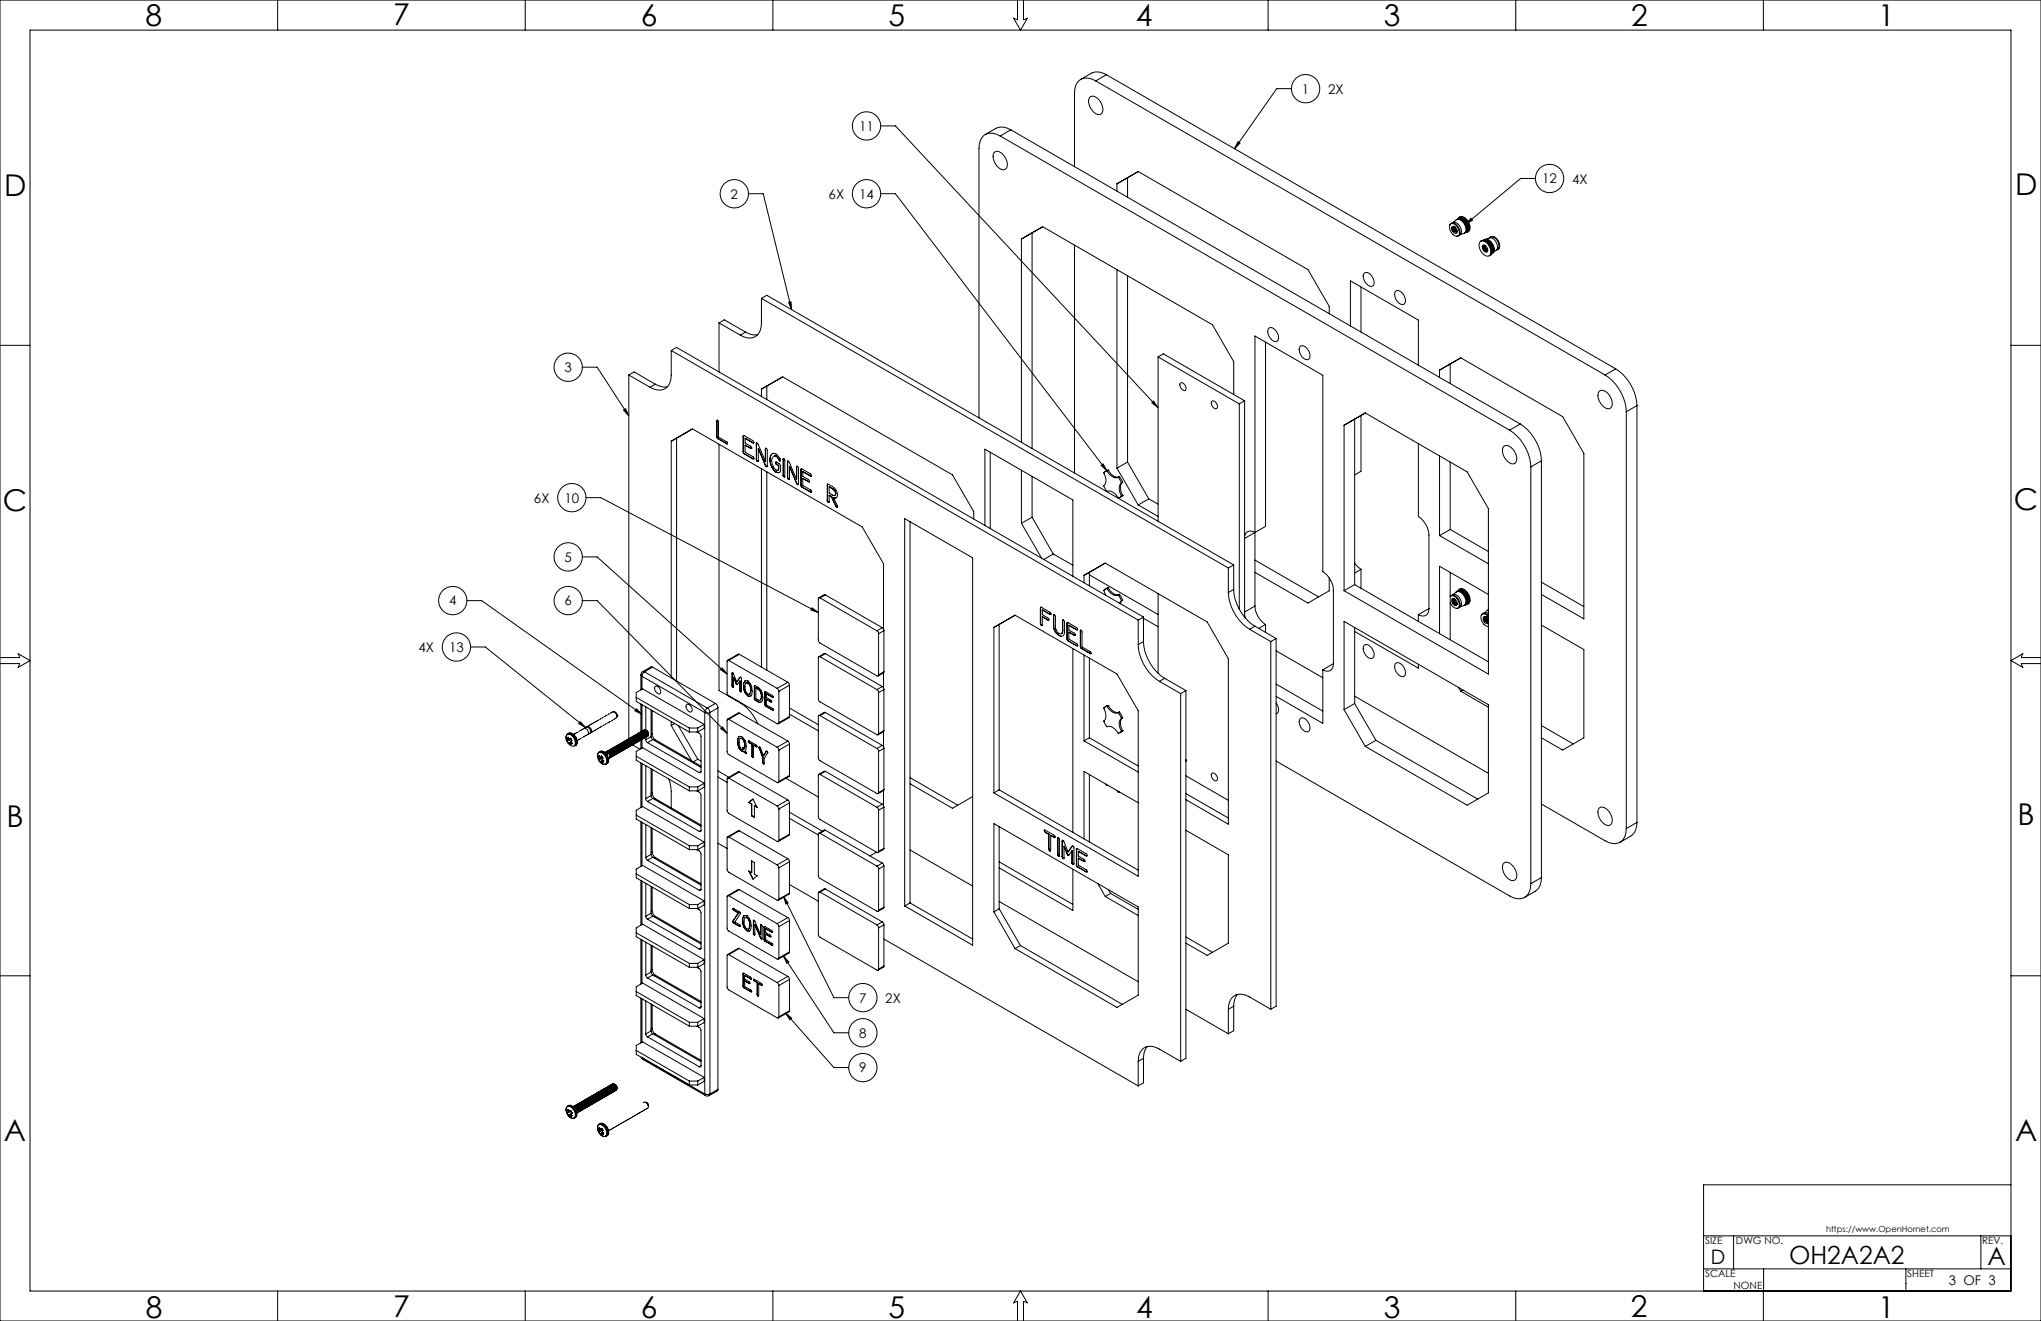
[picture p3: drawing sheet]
<svg xmlns="http://www.w3.org/2000/svg" width="864mm" height="559mm" viewBox="0 0 864 559" stroke-linecap="round" stroke-linejoin="round" font-family="sans-serif">
<defs><g id="words">
<g font-size="12.7">
<text x="61.6" y="10.9">8</text>
<text x="166.4" y="10.6">7</text>
<text x="271.1" y="10.9">6</text>
<text x="375.9" y="10.9">5</text>
<text x="480.7" y="10.9">4</text>
<text x="585.5" y="10.9">3</text>
<text x="690.2" y="11">2</text>
<text x="794.7" y="10.9">1</text>
<text x="1.8" y="83">D</text>
<text x="852.6" y="82.4">D</text>
<text x="852.2" y="215.7">C</text>
<text x="1.1" y="216.3">C</text>
<text x="2.7" y="349.7">B</text>
<text x="853.7" y="349.1">B</text>
<text x="1.6" y="482.7">A</text>
<text x="852.6" y="482.5">A</text>
<text x="61.7" y="557.6">8</text>
<text x="166.4" y="557.2">7</text>
<text x="271.2" y="557.6">6</text>
<text x="376" y="557.6">5</text>
<text x="480.7" y="557.6">4</text>
<text x="585.6" y="557.6">3</text>
<text x="690.1" y="557.2">2</text>
<text x="794.7" y="557.6">1</text>
</g>
<g font-size="10.6">
<text x="757" y="534.8">OH2A2A2</text>
<text x="840.9" y="535.3">A</text>
</g>
<text font-size="8.5" x="723.9" y="534.7">D</text>
<g font-size="5.6">
<text x="550.9" y="39.6">1</text>
<text x="561.9" y="39.7">2X</text>
<text x="363.5" y="55.3">11</text>
<text x="652.6" y="77.6">12</text>
<text x="665.2" y="77.7">4X</text>
<text x="309.2" y="84">2</text>
<text x="350.6" y="84.2">6X</text>
<text x="363.5" y="84">14</text>
<text x="238.9" y="157.4">3</text>
<text x="225.9" y="212.7">6X</text>
<text x="238.9" y="212.6">10</text>
<text x="238.9" y="237.6">5</text>
<text x="190" y="256.1">4</text>
<text x="238.9" y="256.1">6</text>
<text x="177.1" y="275.9">4X</text>
<text x="190" y="275.8">13</text>
<text x="363.5" y="424.1">7</text>
<text x="374.6" y="424.2">2X</text>
<text x="363.5" y="438.9">8</text>
<text x="363.5" y="453.7">9</text>
<text x="824.6" y="543.6">3 OF 3</text>
</g>
<g font-size="4.2">
<text x="721.5" y="526.2">SIZE</text>
<text x="734.5" y="526.2">DWG NO.</text>
<text x="838.7" y="526.1">REV.</text>
<text x="721.5" y="540.3">SCALE</text>
<text x="733.5" y="545.3">NONE</text>
<text x="807" y="540.3">SHEET</text>
</g>
<text font-size="3.5" x="772.7" y="521.2">https://www.OpenHornet.com</text>
</g></defs>
<g fill="none" stroke="#000" stroke-width=".42">
<path d="M0 0h863.6v558.8h-863.6zM12.7 12.7h838.2v533.4h-838.2zM117.5 0v12.7M222.2 0v12.7M327 0v12.7M430.5 0v8.4l-1.7-.7 3 5 2.9-5-1.6 .7v-8.4M536.6 0v12.7M641.4 0v12.7M746.1 0v12.7M463.6 34.2a5.4 5.4 0 0 0-8.4 2l-.5 3.2v31.1M463.6 34.2l215.6 124.4M468.1 31.6a6.6 6.6 0 0 0-6.3-.6l-4.5 2.6"/>
<path d="M468.1 31.6l-4.5 2.6M468.1 31.6l215.5 124.4M546.5 37.5h-6.3l-17.8 25.4M372.6 53.3h6.3l111.1 119.1M423.2 57.5a5.4 5.4 0 0 0-8.4 2l-.6 3.2v114.1M423.2 57.5l215.5 124.5M427.7 54.9a6.5 6.5 0 0 0-6.3-.6l-4.5 2.6M427.7 54.9l-4.5 2.6M427.7 54.9l215.6 124.5M461.1 41.1a3.5 3.5 0 0 1 4.8 2.4 4.1 4.1 0 0 1 0 4.8 4.1 4.1 0 0 1-4.8-3.2 3.9 3.9 0 0 1 0-4zM523.8 59.9l.9 .6-2.3 2.4zM420.7 64.5a2.23 2.23 0 0 1 3.2 .4 5.8 5.8 0 0 1 2.1 6.1 2.27 2.27 0 0 1-3.9-.5 5.1 5.1 0 0 1-1.4-6z"/>
<path d="M481.6 72.6l71.8 41.5 9 15.5v3.1M481.6 72.6l-9 5.2v3.1M481.6 72.6l-4.5 2.6v8.3M649.7 75.5h-6.3l-23.2 19.4M316.7 82h6.2l12.1 49M372.6 82h6.3l89.5 117.2M613.5 95.2l.2-.5a1.9 1.9 0 0 1 2.9 .7 3.6 3.6 0 0 1 .7 4.4l-1.1 .1M613.6 94.9a1.82 1.82 0 0 1 2.7 .7 3.4 3.4 0 0 1 .7 4.2 3.4 3.4 0 0 1-3.7-4.2zM614.5 95.9a1.9 1.9 0 0 1 1.8 2.7 1.92 1.92 0 0 1-1.8-2.7zM614.8 94.2l1.3-1.2a1.82 1.82 0 0 1 2.5 .5 3.7 3.7 0 0 1 1 5.1l-1.9 .7M614.8 94.2a3.4 3.4 0 0 1 3.1 5l-.1 .1M614.8 94.2l-.2 .1"/>
<path d="M614.9 95.8a1.42 1.42 0 0 0 .1 2.2M615 96.3l-.2 .6 .2 1.1M615 96.3l.1 1 .4 .5M615 96.3l.3-.3-.3 .9 .5 .9M615 96.8l.8 1.3M615.5 96.6l1 1.4M615.5 97.8l.5 .4 .5-.4M615.6 95.9a1.43 1.43 0 0 0 1.1 1.9M615.8 96l.2 1 .5 .6M616.6 97.9a1.56 1.56 0 0 1-1.2-2 1.05 1.05 0 0 0-.9 .7 1.05 1.05 0 0 0 .3 1.1l.2 .3M616.7 92.8h.1M616.8 92.7h-.1"/>
<path d="M616.8 92.7h.1M616.8 92.7l-.1 .1M616.9 92.5l-.1 .2M616.9 92.5l.2 .1M616.9 92.6l-.1 .1M616.9 92.6h.1M617 92.5a1.62 1.62 0 0 1 2.5-.2 4.9 4.9 0 0 1 2 5.4l-1.2 .6M617 92.5h.1M617 92.5h-.1M617 92.6l-.2 .1M617.1 92.6h-.2M617.1 92.6h.1"/>
<path d="M617.1 92.5h-.2M617.1 92.4l-.1 .2M617.1 92.4h.1M617.1 92.6h-.1M617.1 92.6h.3M617.2 92.4l-.1 .2M617.2 92.4l.2 .1M617.2 92.4h.3M617.2 92.5l-.1 .1M617.2 92.5l.2 .1M617.3 92.3l.2 .1M617.3 92.3l-.1 .1"/>
<path d="M617.4 92.6h.1M617.4 92.2l.2 .1h-.3M617.4 92.2h.2M617.4 92.2l-.1 .1M617.4 92.5h-.2M617.4 92.5v.1M617.4 92.5l.1 .1M617.5 92.6h.2M617.5 91.9a2.15 2.15 0 0 1 3.1 1 3.5 3.5 0 0 1 .5 5.2M617.5 92.4h.1M617.5 92.4l-.1 .1M617.5 92.4l.3 .1"/>
<path d="M617.6 92.5l-.1 .1M617.6 92.5h.2M617.6 92.2l-.2 .3M617.6 92.2l.3 .2M617.6 92.2l-.1 .2M617.6 92.2h.3M617.6 92.5l.1 .1M617.6 92.2h-.2M617.7 92.1l-.2 .3M617.7 92.1l.2 .1M617.7 92.1h.3M617.7 92.6l.2 .1"/>
<path d="M617.8 99.3l-.2 .1M617.8 92.6l.1 .1M617.8 92.6h-.1M617.9 92.4h-.4M617.9 92.4l-.1 .1M617.9 92.7l.2 .1M617.9 92.4l-.1 .2M617.9 92.4l.3 .2M617.9 92.4h.3M617.9 92.2v.2M618 92.6l-.1 .1M618 92.6h.2"/>
<path d="M618 92.3l-.2 .2M618 92.3l.2 .1M618 92.3l-.1 .1M618 92.3h.3M618 92.6l.1 .2M618 92.1l-.1 .1M618.1 92.1l-.2 .3M618.1 92.1l.2 .2M618.1 92.1l-.2 .1M618.1 92.1h.2M618.1 91.9l-.2 .3M618.1 91.9l-.1 .2"/>
<path d="M618.1 91.9l.2 .2M618.1 92.8l.2 .1M618.1 92.8h.1M618.2 92.6l-.1 .2M618.2 92.8l.1 .1M618.2 92.4v.2M618.3 92.9l.2 .1M618.3 92.9h.1M618.3 92.6l-.1 .2M618.3 92.6l.3 .2M618.3 92.6h-.1M618.3 92.1l-.1 .3"/>
<path d="M618.4 92.4l-.2 .2M618.4 92.4l.2 .2M618.4 92.4h-.2M618.4 92.4h.3M618.4 92.9l.1 .1M618.5 92.1l-.3 .3M618.5 92.1l.2 .3M618.5 92.1l-.2 .2M618.5 92.1h.2M618.5 92l-.2 .3M618.5 92l.2 .1M618.5 92l-.2 .1"/>
<path d="M618.5 93l.2 .1M618.5 93h.1M618.6 92.8l.2 .1M618.6 92.8l-.2 .1M618.6 92.8h1.3M618.6 92.8l-.1 .2M618.6 92.8l-.3 .1M618.6 92.6h.2M618.6 92.6h-.3M618.6 93l.1 .1M618.6 92.6v.2M618.7 93.1l.2 .2"/>
<path d="M618.7 93.1h.1M618.7 93.1h.2M618.7 92.1l-.1 .5M618.8 92.9l-.2 .1M618.8 92.9l.1 .2M618.8 92.6l-.2 .2M618.8 92.6l.2 .2M618.8 93.1l.1 .2M618.8 92.3l-.2 .3M618.8 92.3l.3 .2M618.8 92.3l-.1 .1M618.9 93.3l.2 .1"/>
<path d="M618.9 92.1l-.2 .3M618.9 92.1l.2 .2M618.9 92.1h-.2M618.9 93.3h.1M618.9 93.1l.3 .1M618.9 93.1h-.1M618.9 93.1v.2M618.9 93.1h.5M619 93.3l.1 .1M619 92.8l.2 .1M619 92.8l-.2 .1M619 92.8l-.1 .3"/>
<path d="M619.1 93.4l.2 .3M619.1 93.4l.1 .1M619.1 92.5l.2 .1M619.1 92.5l-.3 .1M619.1 93.4l.2 .1M619.1 92.5l-.1 .3M619.1 92.5l-.5 .1M619.1 92.5h.4M619.1 92.3h-.3M619.1 92.3h.2M619.1 92.3v.2M619.2 93.2l-.2 .1"/>
<path d="M619.2 93.2l.1 .3M619.2 93.5l.1 .2M619.2 92.9l-.3 .2M619.2 92.9l.2 .2M619.3 92.6l-.3 .2M619.3 92.6l.1 .2M619.3 93.7l.1 .1M619.3 92.3l-.2 .2M619.3 92.3l.2 .2M619.3 93.7h.1M619.3 93.5l.2 .1M619.3 93.5h-.1"/>
<path d="M619.3 93.5v.2M619.3 93.5h.5M619.4 93.7v.1M619.4 93.1l.2 .1M619.4 93.1l-.2 .1M619.4 93.1l-.1 .4M619.4 93.1l.9 .1M619.4 93.8l.3 .3M619.4 93.8l.2 .1M619.4 92.8l.3 .1M619.4 92.8l-.2 .1M619.4 93.8h.3"/>
<path d="M619.4 92.8v.3M619.5 92.5l-.2 .1M619.5 92.5l.2 .1M619.5 92.5l-.1 .3M619.5 93.6l-.1 .1M619.5 93.6l.2 .2M619.6 93.9l.1 .2M619.6 93.2l-.3 .3M619.6 93.2l.2 .3M619.7 94.1l.1 .2M619.7 94.1v.1M619.7 93.8l.2 .2"/>
<path d="M619.7 93.8l-.1 .1M619.7 92.9l-.3 .2M619.7 92.9l.1 .3M619.7 93.8v.3M619.7 93.8l.4 .1M619.7 92.6l-.3 .2M619.7 92.6l.2 .2M619.7 94.2l.1 .1M619.8 94.3l.1 .2M619.8 94.3l.1 .1M619.8 93.5l-.3 .1M619.8 93.5l.2 .1"/>
<path d="M619.8 94.3h.2M619.8 93.5l-.1 .3M619.8 93.5l.8 .1M619.8 93.2h-.2M619.8 93.2l.3 .1M619.8 93.2v.3M619.9 94l-.2 .2M619.9 94l.1 .3M619.9 92.8l-.2 .1M619.9 98.4h.1M619.9 92.8l.2 .1M619.9 94.4v.1"/>
<path d="M619.9 92.8l-.1 .4M619.9 94.5l.2 .2M619.9 94.5l.1 .1M620 98.3h.1M620 98.3v.1M620 94.3l.2 .2M620 94.3l-.1 .1M620 93.6l-.3 .2M620 93.6l.1 .3M620 98.4h.2M620 94.3l-.1 .2M620 94.3l1.2 .3"/>
<path d="M620 94.6l.1 .1M620.1 94.7l.1 .3M620.1 94.7l.1 .2M620.1 93.3l-.3 .2M620.1 93.3l.1 .3M620.1 94.7l.2 .1M620.1 93.9l-.2 .1M620.1 93.9l.2 .2M620.1 92.9l-.3 .3M620.1 92.9l.2 .3M620.1 93.9l-.1 .4M620.1 93.9l.4 .1"/>
<path d="M620.2 98.2l-.2 .1M620.2 93.6h-.2M620.2 93.6l.2 .1M620.2 98.2h.1M620.2 94.9v.1M620.2 93.6l-.1 .3M620.2 95l.1 .3M620.2 94.5l-.2 .1M620.2 94.5l.1 .3M620.2 95l.1 .1M620.3 93.2l-.2 .1M620.3 98.2h.2"/>
<path d="M620.3 98.2l-.1 .2M620.3 93.2l.2 .1M620.3 93.2l-.1 .4M620.3 95.3l.1 .2M620.3 98.1l-.1 .1M620.3 94.8l.2 .2M620.3 94.8l-.1 .1M620.3 95.3l.1 .1M620.3 95.3h.2M620.3 95.1v.2M620.3 94.8l-.1 .2M620.3 94.8l.4 .1"/>
<path d="M620.3 98.1h.1M620.3 98.1v.1M620.3 98.3h-.3M620.3 94.1l-.3 .2M620.3 94.1l.1 .3M620.3 98.2v.1M620.4 98.2h.1M620.4 98.2l-.1 .1M620.4 97.9l-.1 .2M620.4 94.4l-.2 .1M620.4 94.4l.2 .2M620.4 97.9v.2"/>
<path d="M620.4 95.4v.1M620.4 97.9h.1M620.4 95.5l.1 .2M620.4 93.7l-.3 .2M620.4 93.7l.1 .3M620.4 95.5l.1 .1M620.5 97.8l-.1 .1M620.5 97.8l.2 .1M620.5 98.1h.1M620.5 95.7l.1 .4M620.5 95l-.2 .1M620.5 95v.3"/>
<path d="M620.5 95.3l-.1 .1M620.5 95.3l.2 .3M620.5 94l-.2 .1M620.5 95.7l.1 .2M620.5 94l.2 .2M620.5 93.3l-.3 .3M620.5 97.9l-.1 .2M620.5 97.9v.3M620.5 95.6v.1M620.5 93.3l.1 .3M620.5 95.3l-.1 .2M620.5 95.3l.4 .1"/>
<path d="M620.5 95.7l.2 .1M620.5 94l.4 .1M620.5 97.6v.2M620.5 97.6l.1 .2M620.5 97.6h.1M620.6 97.9h.1M620.6 96.1v.2M620.6 95.9v.2M620.6 96.1v.1M620.6 97.8h-.1M620.6 97.9h-.2M620.6 96.3v.3"/>
<path d="M620.6 97.4l-.1 .2M620.6 94.6l-.3 .2M620.6 94.6l.1 .3M620.6 93.6l-.2 .1M620.6 96.3l.1 .1M620.6 96.2v.1M620.6 97.4v.1M620.6 93.6l.2 .2M620.6 93.6l-.3 1.2M620.6 96.3h.2M620.6 97.5l-.1 .1M620.6 98.1h.1"/>
<path d="M620.6 96.6v.1M620.6 96.7v.3M620.6 97v.2M620.6 97.2v.2M620.6 96.7l.1 .2M620.6 97.2l.1 .2M620.6 97.6v.2M620.6 97.6l.1 .3M620.6 97.9l-.1 .3M620.6 97.9v.2M620.6 96.6l.1 .1M620.6 96.7l.2 .1"/>
<path d="M620.6 97l.1 .1M620.6 97.2h.1M620.6 97.6h.4M620.7 94.9l-.2 .1M620.7 95.6h-.2M620.7 95.6v.2M620.7 94.9l.2 .2M620.7 95.8l-.1 .1M620.7 95.8l.1 .3M620.7 97.9h-.2M620.7 94.9l-.2 .4M620.7 94.9l.3 .1"/>
<path d="M620.7 95.8l-.1 .3M620.7 95.8l.3 .1M620.7 96.4l-.1 .2M620.7 96.7h-.1M620.7 97.1l-.1 .1M620.7 97.4h-.1M620.7 97.9h.1M620.7 96.9l-.1 .1M620.7 94.2l-.3 .2M620.7 94.2l.1 .3M620.7 97.2v.2M620.7 97.2l.1 .3"/>
<path d="M620.7 97.9l-.1 .2M620.7 97.9v.2M620.7 97.2l.3 .1M620.8 94.5l-.2 .1M620.8 94.5l.2 .3M620.8 96.3l-.1 .1M620.8 96.3l.1 .3M620.8 94.5l-.1 .4M620.8 96.3l-.2 .3M620.8 96.3l.3 .1M620.8 96.1l-.2 .1M620.8 96.1v.2"/>
<path d="M620.8 93.8l-.3 .2M620.8 96.8l-.1 .1M620.8 96.8l.1 .3M620.8 97.5h-.2M620.8 97.5l-.2 .1M620.8 97.6l-.1 .3M620.8 97.6v.3M620.8 97.9h-.3M620.8 97.9l-.1 .2M620.8 93.8l.1 .3M620.8 96.8l-.2 .2M620.8 96.8l.2 .1"/>
<path d="M620.9 95.1l-.4 .2M620.9 95.1v.3M620.9 95.4l-.2 .2M620.9 95.4l.1 .3M620.9 97.9l-.2 .1M620.9 95.4l.6 .2M620.9 95.4l-.2 .4M620.9 96.6l-.2 .1M620.9 96.6l-.1 .2M620.9 97.1h-.2M620.9 97.1l-.2 .1M620.9 94.1l-.2 .1"/>
<path d="M620.9 94.1l.2 .2M620.9 94.1l-.1 .4M621 97.3l-.2 .2M621 97.3v.2M621 97.9l.1-.3-.1 .3M621 97.3h.2M621 97.9h-.2M621 94.8l-.3 .1M621 94.8v.2M621 95.9l-.2 .2M621 95.9l.1 .3M621 97.5l-.4 .1"/>
<path d="M621 97.5l-.2 .1M621 97.6l-.2 .3M621 97.6v.3M621 95.9l-.2 .4M621 95.9l.6 .2M621 95.7l-.3 .1M621 95.7v.2M621 95l-.1 .1M621 95l.2 .3M621 96.9l-.1 .2M621 96.9l.1 .3M621 95l.3 .1"/>
<path d="M621 95l-.1 .4M621 96.9h.3M621.1 96.4l-.2 .2M621.1 96.4l.1 .3M621.1 96.4l-.3 .4M621.1 96.4l.2 .1M621.1 97.2h-.4M621.1 97.2l-.1 .1M621.1 94.3l-.3 .2M621.1 96.2l-.3 .1M621.1 96.2v.2M621.1 94.3l.1 .3"/>
<path d="M621.2 94.6l-.2 .2M621.2 95.5l-.2 .2M621.2 95.5l.1 .3M621.2 96.7l-.4 .1M621.2 96.7l-.2 .2M621.2 97.3l-.2 .2M621.2 97.3v.3M621.2 97.6h-.4M621.2 97.6h-.2M621.2 94.6l.1 .3M621.2 94.6l-.2 .4M621.2 95.5l-.2 .4"/>
<path d="M621.2 97.3h.1M621.2 95.3l-.3 .1M621.2 95.3v.2M621.3 96l-.2 .2M621.3 96l.1 .3M621.3 96.9l-.2 .3M621.3 96.9v.3M621.3 96.9l.2 .1M621.3 96.5l-.1 .2M621.3 96.5l.1 .3M621.3 97.2l-.3 .1M621.3 97.2l-.1 .1"/>
<path d="M621.3 96.5l-.3 .4M621.3 96.5l.3 .1M621.3 97.6h-.3M621.3 94.9l-.3 .1M621.3 95.8l-.3 .1M621.3 95.8v.2M621.3 95.1l-.1 .2M621.3 97.3l-.1 .3M621.3 94.9v.2M621.3 97.3v.3M621.3 95.1l.2 .3M621.3 95.1l-.1 .4"/>
<path d="M621.4 96.3l-.3 .1M621.4 96.3l-.1 .2M621.4 96.8l-.4 .1M621.4 96.8l-.1 .1M621.5 95.6l-.2 .2M621.5 97l-.2 .2M621.5 97v.3M621.5 95.6l.1 .3M621.5 95.6l-.4 .8M621.5 95.4l-.3 .1M621.5 97.3h-.3M621.5 97.3h-.2"/>
<path d="M621.5 95.4v.2M621.6 96.1l-.2 .2M621.6 96.6l-.2 .2M621.6 96.6v.3M621.6 96.1l.1 .3M621.6 96.1l-.3 .4M621.6 95.9l-.3 .1M621.6 96.9h-.3M621.6 96.9l-.1 .1M621.6 95.9v.2M621.7 96.4l-.4 .1M621.7 96.4l-.1 .2"/>
<path d="M622.4 92.4l.6 .7-2.8 1.8zM432.2 101.1l9-5.2 71.8 41.5 9 15.5v14M432.2 101.1v86M432.2 101.1l4.5-2.6v91.2M454.7 103.7v96.4M472.6 114.1v83.9M477.1 116.6v78.9M577.4 115.5a3.3 3.3 0 0 1 3.9 3 1.81 1.81 0 0 1-1 2.7 4.1 4.1 0 0 1-2.9-5.7zM626.1 102.4a1.86 1.86 0 0 1 2.9 .3 4.4 4.4 0 0 1 1.3 5.4 3.4 3.4 0 0 1-4.2-2.9l-.3-1zM626.5 102l.3-.1a4.1 4.1 0 0 1 4.3 4.5M627.5 103.7a1.92 1.92 0 0 1 1.7 2.9 1.92 1.92 0 0 1-1.7-2.9zM627.6 104.2a1.73 1.73 0 0 0 1.7 2.1"/>
<path d="M627.8 101.6h.2M627.8 101.6l-.1 .2M628 101.6l.1-.1a3.4 3.4 0 0 1 4 3.1 1.86 1.86 0 0 1-.9 2.6M628 101.8h.3M628 101.6l-.3 .1h.2M628.1 101.6l-.2 .2M628.1 101.6l-.2 .1M628.1 101.6l.2 .2M628.2 101.5l-.3 .2M628.2 101.5l-.2 .1M628.2 101.5l.2 .1M628.2 101.5h.1"/>
<path d="M628.2 101.5l-.1 .1M628.2 103.8l-.3 .7 .4 1.1M628.3 105.6l.7 .4 .4-.2M628.3 105.6l.6 .7h.4M628.3 101.4a3.4 3.4 0 0 1 3.7 3.2 1.99 1.99 0 0 1-.6 2.5M628.3 101.4l-.1 .1M628.3 101.5h-.1M628.3 101.5h.1M628.4 103.8a1.35 1.35 0 0 0 .9 2.1M628.4 101.6h-.3M628.4 101.6l-.2 .4M628.4 101.9l-.2 .1"/>
<path d="M628.4 101.9l.2 .2M628.4 101.9h.3M628.4 101.9v.1M628.4 101.5v.1M628.4 103.9a1.53 1.53 0 0 0 1.1 1.9M628.5 101.7l-.3 .3M628.5 101.7l-.2 .1M628.5 101.7l.2 .2M628.5 101.7h.3M628.5 101.5l-.2 .3M628.5 101.5l-.1 .1M628.5 101.5l.3 .2"/>
<path d="M628.5 101.5l.3 .1M628.5 101.5h.1M628.5 101.5h-.1M628.5 103.8a1.61 1.61 0 0 0 1 1.9M628.6 103.9l-.5-.1a1.45 1.45 0 0 0-.5 1.8 1.45 1.45 0 0 0 1.6 .8l.1-.1M628.6 102.1h.2M628.7 101.9l-.1 .2M628.8 101.6l-.1 .3M628.8 102.1l.2 .2M628.8 102.1l-.1 .1M628.9 101.8l-.3 .3M628.9 101.8l-.2 .1"/>
<path d="M628.9 101.8l.2 .3M628.9 101.5l-.1 .2M628.9 101.5l.1 .1M628.9 101.5l-.1 .1M628.9 101.6l-.2 .3M628.9 101.6l-.1 .1M628.9 101.6l.2 .2M628.9 101.6l.3 .1M629 102.3l.2 .1M629 102.3h.9M629.1 102.1h.2M629.1 102.1h-.3"/>
<path d="M629.1 102.1l-.1 .2M629.1 102.1h-.5M629.1 102.1h.4M629.1 101.8h.3M629.1 101.8h-.2M629.1 101.8v.3M629.2 101.7l-.1 .1M629.2 101.7h.1M629.2 102.4l-.1 .1M629.2 102.4l.2 .2M629.3 102.1l-.3 .2M629.3 102.1l.2 .2"/>
<path d="M629.3 101.7l-.2 .1M629.3 101.7l.1 .1M629.4 102.6h.1M629.4 101.8l-.3 .3M629.4 101.8l.1 .3M629.4 102.6l.2 .1M629.4 102.6l.4 .1M629.4 101.8h-.3M629.4 101.8h.1M629.5 102.3l.2 .1M629.5 102.3l-.3 .1M629.5 101.8h-.1"/>
<path d="M629.5 102.3l-.1 .3M629.5 101.8l.1 .1M629.5 102.1h.2M629.5 102.1h-.2M629.5 102.1v.2M629.6 101.9l-.1 .2M629.6 101.9h.1M629.6 102.7l.2 .3M629.6 103h.2M629.6 102.7l-.1 .1M629.7 102.4l-.3 .2M629.7 102.4l.1 .3"/>
<path d="M629.7 101.9l-.2 .2M629.7 101.9l.1 .1M629.7 102.1l-.2 .2M629.7 102.1l.2 .2M629.8 103l.2 .2M629.8 103h-.1M629.8 103l.4 .1M629.8 102l-.3 .1M629.8 102l.1 .1M629.8 102.7l.3 .1M629.8 102.7h-.2M629.8 102.7v.3"/>
<path d="M629.8 102.7h.5M629.9 102.1h-.2M629.9 102.1l.1 .1M629.9 102.3l.3 .1M629.9 102.3l-.2 .1M629.9 102.3l-.1 .4M630 103.4h.1M630 102.2l-.1 .1M630 102.2h.1M630 103.2l-.2 .1M630 103.2l.1 .2M630.1 102.8l-.3 .2"/>
<path d="M630.1 102.8l.1 .3M630.1 102.2l-.2 .1M630.1 102.2l.1 .2M630.1 103.4l.3 .2M630.1 103.4l-.1 .1M630.1 100.6a1.94 1.94 0 0 1 3.1 .6 2.68 2.68 0 0 1-.1 4.6M630.1 103.4l.5 .1M630.2 102.4l-.4 .3M630.2 102.4l.1 .3M630.2 102.4h.1M630.2 100.6a3.6 3.6 0 0 1 3 5.1M630.2 103.1l.2 .1"/>
<path d="M630.2 103.1l-.2 .1M630.2 100.6l-1.8 .7M630.2 103.1l-.1 .3M630.2 103.1l.5 .1M630.3 102.4h-.1M630.3 100.6l.1-.2a1.88 1.88 0 0 1 2.8 .7 3.5 3.5 0 0 1 .7 4.4l-.7 .2M630.3 102.4v.1M630.3 102.7l.2 .2M630.3 102.7l-.2 .1M630.3 102.7l-.1 .4M630.3 102.7l.3 .1M630.3 103.9h.1"/>
<path d="M630.3 102.5v.2M630.3 102.5l.2 .1M630.4 103.6l-.2 .1M630.4 103.6v.3M630.4 103.9v.1M630.4 103.9l.3 .2M630.4 103.2l-.3 .2M630.4 103.2l.2 .3M630.4 103.9l.4 .1M630.5 102.6l-.2 .1M630.5 102.6l.1 .2M630.5 102.9l-.3 .2"/>
<path d="M630.5 102.9l.2 .3M630.6 103.5l.2 .2M630.6 103.5l-.2 .1M630.6 104.4h.1M630.6 103.5l.3 .1M630.6 102.8h.1M630.7 104.1l-.2 .1M630.7 104.1v.3M630.7 103.2l.2 .1M630.7 103.2h-.3M630.7 102.8l-.2 .1M630.7 103.2l-.3 .7"/>
<path d="M630.7 103.2h.2M630.7 102.8v.1M630.7 104.4l-.1 .1M630.7 104.4l.2 .3M630.7 104.4l.7 .2M630.7 102.9v.3M630.7 102.9l.1 .1M630.8 103.7l-.4 .2M630.8 103.7v.3M630.8 104.9h.1M630.8 104l-.1 .1M630.8 104l.2 .2"/>
<path d="M630.8 103l-.1 .2M630.8 103l.1 .2M630.8 104l-.1 .4M630.8 104l.4 .1M630.9 103.3l-.3 .2M630.9 103.3v.3M630.9 104.7h-.2M630.9 104.7v.2M630.9 104.9l-.1 .1M630.9 104.9l.2 .3M630.9 104.9l.6 .2M630.9 103.2l.1 .1"/>
<path d="M630.9 103.6l-.1 .1M630.9 103.6l.3 .2M630.9 103.6l-.1 .4M630.9 103.6l.3 .1M630.9 107.4h.1M631 103.3h-.1M631 103.3v.1M631 103.4l-.1 .2M631 103.4l.2 .1M631 104.2l-.3 .2M631 104.2v.3M631 104.5l-.1 .2"/>
<path d="M631 104.5l.2 .3M631 105.4v.1M631 105.4l.2 .3M631 107.1v.3M631 107.1h.3M631 104.5l-.1 .4M631 105.4l.3 .2M631 106.8l.4 .1M631 107.4h-.1M631 107.4h.2M631.1 105.2l-.1 .2M631.1 105.2h-.2"/>
<path d="M631.1 106.7h.1M631.1 106.4a1.63 1.63 0 0 1-1 1.8M631.1 105.9l.1 .3M631.1 106.4l.1 .3M631.1 105.9l.5 .2M631.1 106.4h.2M631.2 103.8l-.4 .2M631.2 103.8v.3M631.2 103.5l-.3 .1M631.2 103.5v.2M631.2 104.1l-.2 .1M631.2 104.1l.2 .3"/>
<path d="M631.2 105.7l-.1 .2M631.2 106.7l-.2 .1M631.2 107.1l-.2 .3M631.2 107.1v.3M631.2 104.1l-.2 .4M631.2 105.7l-.2 .1M631.2 103.7l.1 .1M631.2 104.1l.2 .1M631.2 104.8l-.3 .1M631.2 104.8v.2M631.2 105l-.1 .2M631.2 105l.2 .3"/>
<path d="M631.2 106.2l-.1 .2M631.2 106.8l-.1 .3M631.2 107.1h-.2M631.2 106.8v.3M631.2 105l-.2 .4M631.2 106.2l-.1 .1M631.3 103.8h-.1M631.3 107.2l-.1 .2M631.3 103.8v.1M631.3 103.9l-.1 .2M631.3 103.9l.1 .1M631.3 107.1v.1"/>
<path d="M631.3 105.6l-.1 .1M631.3 105.6l.2 .2M631.3 106.4l-.1 .3M631.3 106.4l.1 .4M631.3 105.6l-.2 .3M631.3 105.6h.3M631.3 106.4l.3 .1M631.3 107.1h.1M631.4 106l-.2 .2M631.4 106l.1 .3M631.4 104.4l-.4 .1M631.4 104.4v.2"/>
<path d="M631.4 105.3l-.4 .1M631.4 104.6l-.2 .2M631.4 105.3l-.1 .3M631.4 104.6l.2 .3M631.4 104l-.2 .1M631.4 104v.2M631.4 106.8h-.4M631.4 106.8h-.2M631.4 106.9l-.2 .2M631.4 100a4 4 0 0 1 2.9 5M631.4 107.1h-.4M631.4 107.1h-.2"/>
<path d="M631.4 106.9v.2M631.4 104.6l-.2 .4M631.4 104.6l.2 .1M631.4 106.9h.1M631.4 104.2l.1 .1M631.5 105.8l-.4 .1M631.5 105.8l-.1 .2M631.5 106.3l-.4 .1M631.5 106.3l-.2 .1M631.5 104.3l-.1 .1M631.5 106.9l-.1 .2M631.5 104.3v.1"/>
<path d="M631.5 104.4l-.1 .2M631.5 104.4l.1 .1M631.5 105.1l-.1 .2M631.5 105.1l.2 .3M631.5 106.5l-.1 .3M631.5 106.5l.1 .3M631.5 105.1l.2 .1M631.6 104.9l-.4 .1M631.6 104.9l-.1 .2M631.6 106.8h-.4M631.6 106.8l-.2 .1M631.6 104.5l-.2 .1"/>
<path d="M631.6 104.5v.2M631.6 105.6l-.1 .2M631.6 105.6l.1 .3M631.6 106.1l-.1 .2M631.6 106.1l.1 .3M631.6 106.8l-.1 .1M631.6 104.7v.1M631.6 105.6l-.5 .8M631.6 105.6l.2 .1M631.6 106.1h.2M631.6 104.8v.1M631.6 106.6v.2"/>
<path d="M631.6 104.9l-.3 .7M631.6 106.5v.3M631.6 104.9l.2 .2M631.7 105.4l-.4 .2M631.7 105.4l-.1 .2M631.7 106.4h-.4M631.7 106.4l-.2 .1M631.7 105.9l-.3 .1M631.7 105.9l-.1 .2M631.7 105.2l.1 .1M631.7 106.3l.1 .2M631.8 105.1h-.3"/>
<path d="M631.8 105.1l-.1 .1M631.8 105.3l-.1 .1M631.8 106.1l-.1 .3M631.8 106.5h-.3M631.8 106.5h-.2M631.8 105.3v.1M631.8 105.4l-.2 .2M631.8 105.4v.2M631.8 105.7v.1M631.8 105.9l-.2 .2M631.8 105.9v.1M631.8 105.8l-.1 .1"/>
<path d="M631.8 105.8v.1M631.8 105.6h-.2M631.8 105.6v.1M631.8 106l-.2 .1M631.8 106v.1M633.2 105.7l-1.5 1.3M304.2 136.6l2.3-1.3 9 5.2M304.2 136.6l9 5.2M304.2 136.6v20.7M322.2 126.2v10.4a5.4 5.4 0 0 1-5.9 6.3l-3.1-1.1M322.2 126.2l2.2-1.3 197.6 114.1M322.2 126.2l197.5 114.1"/>
<path d="M333.7 127.9l1-.2 .3 3.3zM536.9 138.8a3.4 3.4 0 0 1 4 3.1 1.81 1.81 0 0 1-1 2.6 4.1 4.1 0 0 1-3-5.7zM571.4 137.9v-19.1l28.7 16.6v19.1M575.9 121.4v19.1M590.6 123.1a3.4 3.4 0 0 1 4 3.1 1.86 1.86 0 0 1-1 2.7 4.1 4.1 0 0 1-3-5.8zM0 146.1h12.7M246.4 155.3h6.3l13.4 20.6M266.1 158.6v153.9l.4-.1 .9 .5M266.1 158.6l9 5.2M266.1 158.6l2.2-1.3 9 5.2M284 148.3v10.3a5.4 5.4 0 0 1-5.9 6.4l-3-1.2M284 148.3l197.6 114"/>
<path d="M284 148.3l2.3-1.3 197.5 114M315.5 140.5a7.1 7.1 0 0 0 5.1 1.1M315.5 140.5l-2.3 1.3M490 151v69.5M490 151l34.4 19.9M490 151l2.2-1.3 34.4 19.8M535.5 144.7v78l-4.5 2.5M550.2 146.4a3.4 3.4 0 0 1 4 3.1 1.81 1.81 0 0 1-1 2.7 4.1 4.1 0 0 1-3-5.8zM609.1 156.6l4.5-2.6v8.2M609.1 156.6l9-5.2 43.1 24.8 9 15.6v70l-18-10.3M609.1 156.6v3.1M679.2 158.6a19.9 19.9 0 0 1 8.9 15.6"/>
<path d="M683.6 156a19.8 19.8 0 0 1 9 15.6M683.6 156l-4.4 2.6M850.9 146.1h12.7M263.8 173.5l.9-.6 1.4 3zM277.3 162.5a7.3 7.3 0 0 0 5.1 1.1M277.3 162.5l-2.2 1.3M303.3 178.1l.2-.4 .5 .6v6.6l3.4 1.9a.49 .49 0 0 1 .4 .4 .49 .49 0 0 1-.2 .5M303.3 178.1v6.6M303.4 178v6.7M303.4 178l-.1 .1M303.5 177.7l-.1 .3M322.2 164.6l9-5.2 71.8 41.5 9 15.5v3.1"/>
<path d="M322.2 164.6v3.1M322.2 164.6l2.2-1.3v5.7M487.4 170.4l.7-.7 1.9 2.7zM499.6 162a2.13 2.13 0 0 1 1.9 3.2 2.15 2.15 0 0 1-1.9-3.2zM512.9 169.6a2.15 2.15 0 0 1 1.9 3.2 2.13 2.13 0 0 1-1.9-3.2zM524.4 170.9v86.9M526.6 169.5l-2.2 1.4M526.6 169.5v91.6M568.7 179.9v70M573.2 177.3l-4.5 2.6M573.2 177.3v70M575.9 175.8v23.6l-2.7 1.5"/>
<path d="M577.7 174.7l43.1 24.9 9 15.6v70l-61.1-35.3M577.7 174.7l-9 5.2M577.7 174.7l-4.5 2.6M643.3 179.4a20 20 0 0 1 8.9 15.5M643.3 179.4l-4.6 2.6M676.6 165.6a2.73 2.73 0 0 1 4.1 1.2 4.5 4.5 0 0 1 .7 5.9 4.1 4.1 0 0 1-4.8-3.2 3.9 3.9 0 0 1 0-3.9zM688.1 174.2v176.3M692.6 171.6l-4.5 2.6M692.6 171.6v176.3M284 186.6v100.2M286.3 185.3l-2.3 1.3M286.3 185.3v102.8"/>
<path d="M293 181.4l71.8 41.5 9 15.6v27.6M293 181.4l-9 5.2M293 181.4l-6.7 3.9M303.3 184.7l.4 .9M303.4 184.7l.5 .8M303.4 184.7h-.1M303.7 185.6l3.6 2M303.9 185.5l3.5 2.1M303.9 185.5l-.2 .1M304.2 187.9v104.2l9 5.2a19.4 19.4 0 0 1 7.4 8.9M307.3 187.6l.3 .1M307.4 187.6l.3 .1"/>
<path d="M307.4 187.6h-.1M307.7 187.7h.1M307.7 187.7h-.1M314.4 184.6l.3-.4 3.8 2.1 .5 .8-.1 .3-.5-.1M314.4 191.1l.6 1M314.4 184.6v6.5M314.5 191l.6 1M314.5 184.6v6.4M314.5 184.6h-.1M314.5 191l-.1 .1M314.7 184.2l-.2 .4M315 192.1l3.4 1.9"/>
<path d="M315.1 192l3.4 2M315.1 192l-.1 .1M315.3 188.3v3l3.4 2 .3 .8-.6-.1M315.3 185.5v1.9l2.6 1.6 .2 .7h-.6M315.3 188.3l2.2 1.4M315.3 185.5l3.1 1.8M315.3 188.3l2.3 1.3M315.3 185.5l3.2 1.7M317.6 189.6l.5 .1M317.6 189.6l-.1 .1M318.5 194l.5 .1M318.5 187.2l.5 .1"/>
<path d="M318.5 187.2l-.1 .1M318.5 194h-.1M320 194.3l.1 .4M320 187.9v6.4M320 187.5l.6 .2 3.2 7.4M320 187.5v.4M320.1 194.7l.3 .5M320.1 194.3l.1 .4M320.1 187.8v6.5M320.1 187.8l-.1 .1M320.1 194.3h-.1M320.1 187.5v.3"/>
<path d="M320.1 187.5h-.1M320.2 194.7l.3 .4M320.2 187.4l-.1 .1M320.2 194.7h-.1M320.5 195.1l.3 .1M320.5 195.1l-.1 .1M320.9 189.8v5.1l-.1 .3h-.4M320.9 189.8l2.9 7.1M320.9 189.8l3 7M322.2 198.3v83.9M323.8 196.9l.4 .5M323.8 190.1l.2-.5 .2 .1 .5 .8v6.6l-.5 .3"/>
<path d="M323.8 190.1v5M323.9 196.8l.5 .5M323.9 190l-.1 5.1M323.9 190l-.1 .1M323.9 196.8l-.1 .1M324.1 189.6l-.2 .4M324.4 197.3l.2 .1M324.4 197.3l-.2 .1M324.4 199.6v83.9M325.7 194.4l.8 3.2M325.8 194.3l.8 3.2M325.8 194.3l-.1 .1"/>
<path d="M326.4 192.2l-.7 2.2M326.5 197.6l.9 1.4 .9 .7M326.5 192.1l-.7 2.2M326.6 197.5l.9 1.4 .9 .8M326.6 197.5l-.1 .1M326.7 192l.4-.2a3.4 3.4 0 0 1 3.1 3l-.4 .1M327 193.3a4.3 4.3 0 0 0 1.9 5.7l.4-.2M327.6 192.9h.9M328.1 195.7l.4-.2 1.6 1 .1 2.9-.5 .5M328.1 195.7l.2 .5M328.2 195.7l.2 .5M328.2 195.7h-.1"/>
<path d="M328.3 196.2l.4 .3M328.3 199.7l1.1 .3M328.4 193l-1.1 .1M328.4 193l1 1.3M328.4 195.4l-.2 .3M328.4 196.2l.4 .3M328.4 199.7l1.1 .3M328.4 196.2h-.1M328.4 199.7h-.1M328.5 192.9l1 1.4M328.5 192.9l-.1 .1M328.7 196.5l.7 .4"/>
<path d="M328.8 196.5l.7 .4M328.8 196.5h-.1M329.4 198.2l-.1 .6M329.4 196.9v1.3M329.4 194.3l.4 .6M329.5 198.1l-.2 .7M329.5 196.9v1.2M329.5 196.9h-.1M329.5 198.1l-.1 .1M329.5 194.3l.4 .6M329.5 194.3h-.1M329.9 194.9h.3"/>
<path d="M329.9 194.9h-.1M331.4 194.3v6.7M331.4 194v.3M331.4 194l.1 .3M331.4 194l.7 .5-.1 7.2M331.5 194.3v6.6M331.5 194.3h-.1M333.2 195.4v6.6M333.2 195.2l.6 .1 3.2 7.4M333.2 195.2v.2M333.3 195.4v6.5M333.3 195.4h-.1"/>
<path d="M333.3 195.1v.3M333.3 195.1l-.1 .1M333.4 195.1h-.1M334 197.4v5.1v.3h-.4M334 197.4l3 7.1M334 197.4l3.1 7M337 197.7l.1-.5 .3 .1 .5 .8v6.6l-.5 .3M337 197.7v5M337.1 197.6l-.1 5.1M337.1 197.6l-.1 .1M337.3 197.2l-.2 .4M338.9 198.8l.3-.5 3.7 2.1 .5 .8-.1 .3-.4-.1"/>
<path d="M338.9 198.8v6.4M339 198.7v6.4M339 198.7l-.1 .1M339.1 198.3l-.1 .4M339.7 199.6v1.9l2.6 1.6 .1 .8-.4-.1M339.7 199.6l3.2 1.8M339.7 199.6l3.3 1.7M419 191.3v32.3M432.2 198.9v22.5M465.9 196.9l.9-.6 1.6 2.9zM467 200h.1M467 200a4.3 4.3 0 0 1 0 5.5"/>
<path d="M468.3 199.2l-1.3 .8M468.3 199.2h.1M468.4 199.2a4.3 4.3 0 0 0 4.7 2.8M468.9 198.9a4.3 4.3 0 0 0 4.7 2.7M468.9 198.9h.1M468.9 198.9l-1.3 .6M468.9 198.9l-.5 .3M472.6 198l9 15.6M477.1 195.5l-4.5 2.5M477.1 195.5l9 15.5M600.1 187.7v30.8a9.9 9.9 0 0 1 4.5 7.8v31.1M609.1 192.9v33.7"/>
<path d="M613.6 195.4v28.6M636.2 188.9a2.28 2.28 0 0 1 3.2 .4 5.8 5.8 0 0 1 2.1 6.1 1.9 1.9 0 0 1-3 .3 5.7 5.7 0 0 1-2.3-6.8zM638.7 182a19.8 19.8 0 0 1 9 15.5M647.7 197.5v176.3M652.2 194.9l-4.5 2.6M652.2 194.9v176.3M247.9 210.5h6.3l92.1 48.6M331.4 201v.3M331.4 201.3l.3 .4M331.5 200.9v.3M331.5 200.9l-.1 .1M331.5 201.2l.2 .5"/>
<path d="M331.5 201.2l-.1 .1M332 201.7h.1M332 201.7h-.3M333.2 202v.4M333.2 202.4l.4 .4M333.3 201.9l.1 .4M333.3 201.9l-.1 .1M333.4 202.3l.3 .4M333.4 202.3l-.2 .1M333.7 202.7l.3 .1M333.7 202.7l-.1 .1M337 204.5l.4 .5"/>
<path d="M337.1 204.4l.4 .6M337.1 204.4l-.1 .1M337.5 205h.3M337.5 205h-.1M338.9 205.2l.5 .9M339 205.1l.5 1M339 205.1l-.1 .1M339.4 206.1l3.5 2M339.5 206.1l3.5 2M339.5 206.1h-.1M339.7 202.5v2.9l3.2 1.8a.63 .63 0 0 1 .4 1.1l-.4-.2M339.7 202.5l2.3 1.3"/>
<path d="M339.7 202.5l2.4 1.2M342.1 203.7l.4 .1M342.1 203.7l-.1 .1M343 208.1l.5 .1M343 201.3l.4 .1M343 201.3l-.1 .1M343 208.1h-.1M350 205.2l.1-.4a5 5 0 0 1 4.2 5.1l-.6 .7M350 211.6v.3M350 211.9l.4 .6M350 205.2v6.4M350.1 211.9l.5 .5"/>
<path d="M350.1 211.5v.4M350.1 205.2v6.3M350.1 205.2h-.1M350.1 211.5l-.1 .1M350.1 211.9h-.1M350.4 204.7l-.3 .5M350.6 212.4l.2 .1M350.6 212.4l-.2 .1M350.8 209.6v2.5l-.1 .5-.3-.1M350.8 206v2.6l2.1 1.1 .4-.2 .3-.7M350.8 209.6l.9 .4M350.8 206l1.7 .8"/>
<path d="M350.8 209.6l1.1 .4M350.8 206l1.6 .9M351.7 210l1.9 4M351.9 210l1.8 4M351.9 210h-.2M352.4 206.9l.5 .4M352.5 206.8l.5 .4M352.5 206.8l-.1 .1M352.7 210.6l1.6 3.3M352.7 210.6l.8 .1M352.7 210.6h.9M352.9 207.3l.7 1.5"/>
<path d="M353 207.2l.7 1.6M353 207.2l-.1 .1M353.6 214l.4 .5M353.7 208.8l-.3 .6M353.7 208.8h-.1M353.7 214l.4 .5M353.7 214h-.1M354.1 214.5h.3M354.1 214.5h-.1M354.3 213.9h.1M354.3 213.9l.1 .6h-.4M382.8 219.4l28.8 16.6v163.8l-28.8-16.6z"/>
<path d="M436.7 218.8l-4.5 2.6M436.7 201.5v17.3M436.7 218.8l9 15.6M467 205.5l1.3 2.4M467 205.5h.1M468.3 207.9h.1M468.4 207.9a4.4 4.4 0 0 1 4.7 2.7M473.1 202h.1M473.1 202l1.4 2.3M473.1 210.6h.1M473.6 201.6h.1M473.7 201.6l1.3 2.4"/>
<path d="M473.7 201.6l-.6 .4M474.5 204.3a4.3 4.3 0 0 0 0 5.5M474.5 209.8h.1M474.5 209.8l-1.4 .8M475 204a4.3 4.3 0 0 0 0 5.6M475 209.6h.1M475 209.6l-1.1 .8M475 204h.1M475 204l-.5 .3M475 209.6l-.5 .2M481.6 213.6l8.4 4.8M486.1 211l-4.5 2.6"/>
<path d="M486.1 211l3.9 2.3M246.4 235.6h6.3l55 49.5M385.1 220.7v161.3M416.7 222.3v-32.3l37.3 21.5v32.3M432.2 221.4l8.5 14.7M445.7 234.4l-4.1 2.3M445.7 234.4l8.3 4.7M467.7 238.2l43.1 24.9 8.9 15.6v70l-17.9-10.4M467.7 238.2l-9 5.2M467.7 238.2l-6.8 3.9M522 239l-2.3 1.3M522 239v10.3"/>
<path d="M531 225.2a2.67 2.67 0 0 0-4.4 1.5M531 236.9l26.9 15.6M531 225.2l-4.4 2.6M573.2 238.2l2.7 2.6M609.1 226.6l20.7 11.9M613.6 224l-4.5 2.6M613.6 224l16.2 9.3M197.6 254.1h6.2l67.8 48.1M246.4 254.1h6.3l55 56.1M343.6 257.1l2.7 2-3.2-1.1zM347 252.9h-.5l-.2 .4v17.5l.3 .8 24.5 14.3 .4 .1 .3-.5M347 252.9l24.1 13.9"/>
<path d="M349.2 251.6l-.4-.1-2.3 1.4M349.2 251.6l-2.2 1.3M349.2 251.6l24.1 13.9M440.2 257.3l.3-.5 3.7 2.1 .5 .6-.1 .5-.4-.1M440.2 257.3v6.4M440.3 257.2v6.4M440.3 257.2l-.1 .1M440.6 256.8l-.3 .4M441 258.1v1.9l2.7 1.6-.1 .8M441 258.1l3.2 1.8M441 258.1l3.3 1.7M444.3 259.8l.3 .1"/>
<path d="M444.3 259.8l-.1 .1M446 260l-.1 .3M458.7 243.4v3.1M460.9 242.1l-2.2 1.3M460.9 242.1v5.7M460.9 243.2l29.1 16.7M467 249.8h.1M467 249.8l.8 1.9M468.3 249l-1.3 .8M468.3 249h.1M468.4 249a4.3 4.3 0 0 0 4.7 2.7M468.9 248.7a4.3 4.3 0 0 0 4.7 2.7"/>
<path d="M468.9 248.7h.1M468.9 248.7l-1.3 .5M468.9 248.7l-.5 .3M468.9 248.7l-.6 .3M473.1 251.7h.1M473.1 251.7l1.4 2.4M473.6 251.4h.1M473.7 251.4l1.3 2.4M473.7 251.4l-.6 .3M474.5 254.1l-.8 1.1M474.5 254.1h.1M475 253.8l-.9 1.6"/>
<path d="M475 253.8l-.5 .3M490 251.1v33.7M519.7 250.6a20 20 0 0 0 9 15.6M519.7 240.3v10.3M522 249.3a19.8 19.8 0 0 0 9 15.6M522 249.3l-2.3 1.3M531 256.4v-114.3l28.7 16.7v83.1a9.9 9.9 0 0 1 4.5 7.7v31.1M531 256.4a9.9 9.9 0 0 0 4.5 7.8M531 242.1l22.4 13 9-5.2v-5.5M531 256.4l-4.4 2.5M573.2 247.3l-4.5 2.6M573.2 247.3l56.6 32.7"/>
<path d="M575.9 240.8v8M575.9 240.8l-2.7 1.6M600.1 260v2.9M604.6 257.4a2.73 2.73 0 0 1-1.3 2.9 2.73 2.73 0 0 1-3.2-.3M604.6 257.4l-4.5 2.6M613.6 252.3l.4-.4a3.6 3.6 0 0 1 3.8 4.4l-.3 .7-1.3 .4M613.6 252.4l.2-.3a3.4 3.4 0 0 1 3.7 4.2l-.3 .7a2.59 2.59 0 0 1-3.6-2.1M613.6 242.1v28.5M614.4 253.4a1.72 1.72 0 0 1 1.9 .8 1.72 1.72 0 0 1-.2 2l-1.3-.8-.5-1.1zM614.6 253.9a1.7 1.7 0 0 0 1.8 1.9l.1-.2M614.8 251.6l1.3-1.2a3.1 3.1 0 0 1 3.9 2.6 2.32 2.32 0 0 1-.6 3.2l-1.7 .6M614.8 251.6a3.5 3.5 0 0 1 3.6 4.2l-.6 .9"/>
<path d="M614.8 251.6l-.2 .1M615.2 254.3l.7 1.2 .5 .2M615.5 253.4l-.4-.1a1.45 1.45 0 0 0-.3 1.8 1.45 1.45 0 0 0 1.6 .7l.1-.2M615.5 253.4l.1 1.1 .7 .8M615.6 255.3l.4 .4 .5-.1M615.6 255.3l-.1-.1a1.26 1.26 0 0 1-.2-1.8 1.42 1.42 0 0 0 1.1 2M615.6 253.5l.2 1.1 .8 .6M616.5 255.1l-.2 .4-.7-.2M616.7 250.1v.1M616.7 250.1h.2M616.7 250l-.1 .2M616.7 250h.2"/>
<path d="M616.8 250h.1M616.9 250.1l-.6 .3M616.9 250l.4-.6a3.4 3.4 0 0 1 4.2 3 2.14 2.14 0 0 1-1.2 3.3M616.9 250h-.2M616.9 250h.1M616.9 250v.1M617 250l-.1 .1M617 249.9l-.1 .1M617 249.9h.2M617 250h.1M617 250h.2M617.1 249.8l-.1 .1"/>
<path d="M617.1 249.8v.1M617.2 250h-.2M617.2 250h.1M617.2 249.9l-.2 .1M617.2 249.7l.2 .1M617.2 249.7h.1M617.2 249.7v.1M617.3 249.9l-.1 .1M617.3 250h.2M617.4 249.8l-.2 .2M617.4 249.8l.2 .1M617.4 249.8l-.2 .1"/>
<path d="M617.4 249.8h-.3M617.4 249.9l-.1 .1M617.4 249.9l.1 .1M617.4 249.7l-.2 .2M617.4 249.7l.2 .1M617.4 249.7h.3M617.5 249.7h.2M617.5 249.3a2.11 2.11 0 0 1 3.1 .9 3.5 3.5 0 0 1 .5 5.3M617.5 250h.2M617.6 249.9h-.2M617.6 249.9l-.1 .1M617.6 250h.1"/>
<path d="M617.6 250h-.1M617.6 249.8h-.2M617.6 249.8v.1M617.7 250l.2 .1M617.7 249.8l-.1 .2M617.7 249.8l.3 .2M617.7 249.8l-.1 .1M617.7 249.8h.3M617.7 249.6l-.1 .2M617.8 250h-.1M617.8 249.7l-.2 .2M617.8 249.7l.2 .1"/>
<path d="M617.8 249.7l-.2 .1M617.8 256.7l-.2 .1M617.8 250l.1 .1M617.9 249.5l-.3 .3M617.9 249.5l.2 .1M617.9 249.5l-.2 .1M617.9 249.5h.3M617.9 250.1l.2 .1M618 250h-.2M618 250l-.1 .1M618 250.1l.1 .1M618 250.1h-.1"/>
<path d="M618.1 250.2l.2 .1M618.1 250.2h.1M618.1 249.6l-.3 .1M618.1 249.6l-.1 .4M618.1 249.9l-.1 .2M618.1 249.9l.2 .2M618.1 249.9l-.1 .1M618.1 249.9h.3M618.2 249.7l-.2 .3M618.2 249.7l.2 .2M618.2 249.7l-.2 .1M618.2 249.7h.3"/>
<path d="M618.2 249.5l-.5 .1M618.2 250.2l.3 .2M618.2 249.5l-.1 .1M618.2 249.5l-.2 .3M618.2 249.5l.3 .2M618.2 249.5h.3M618.3 249.3l-.2 .3M618.3 249.3l.2 .2M618.3 249.3l-.1 .2M618.3 250.3l.2 .1M618.3 250.1h.3M618.3 250.1l-.1 .1"/>
<path d="M618.3 250.1v.2M618.4 249.9l-.1 .2M618.5 250.4l.2 .1M618.5 250.4h.1M618.5 250.4h.7M618.5 249.7l-.1 .2M618.5 249.5v.2M618.6 250.1l-.3 .2M618.6 250.1l.1 .3M618.6 249.9l-.3 .2M618.6 249.9l.2 .2M618.6 249.9h-.2"/>
<path d="M618.6 250.4l.1 .1M618.6 249.6l-.2 .3M618.6 249.6l.2 .2M618.6 249.6l-.1 .1M618.6 249.6h.3M618.7 250.5l.2 .1M618.7 249.4l-.2 .3M618.7 249.4l.2 .2M618.7 249.4l-.2 .1M618.7 250.5l.1 .1M618.7 250.4h.2M618.7 250.4h-.1"/>
<path d="M618.7 250.4v.1M618.8 250.1h.2M618.8 250.1h-.2M618.8 250.6h.1M618.8 250.1l-.1 .3M618.8 250.1h-.5M618.8 250.1h.9M618.8 249.8h.3M618.8 249.8l-.2 .1M618.8 249.8v.3M618.9 250.6l.2 .3M618.9 250.6l.1 .1"/>
<path d="M618.9 250.6l.2 .1M618.9 249.6l-.1 .2M618.9 250.4l-.1 .2M618.9 250.4l.2 .3M619 250.7l.1 .2M619 250.1l-.3 .3M619 250.1l.2 .3M619.1 249.8l-.3 .3M619.1 249.8l.1 .3M619.1 250.9l.1 .1M619.1 249.6l-.3 .2M619.1 249.6l.2 .2"/>
<path d="M619.1 249.6h-.2M619.1 250.9h.1M619.1 250.7l.3 .1M619.1 250.7h-.1M619.1 250.7v.2M619.1 250.7h.5M619.2 250.4h.2M619.2 250.4h-.3M619.2 250.9v.1M619.2 250.4l-.1 .3M619.2 250.4h.5M619.2 251l.2 .2"/>
<path d="M619.2 251l.2 .1M619.2 250.1h.3M619.2 250.1h-.2M619.2 251h.3M619.2 250.1v.3M619.3 249.8h-.2M619.3 249.8h.2M619.3 249.8l-.1 .3M619.3 249.8h-.5M619.4 250.8l-.2 .1M619.4 250.8l.1 .2M619.4 251.1v.1"/>
<path d="M619.4 250.4l-.3 .3M619.4 250.4l.2 .3M619.4 251.2l.2 .2M619.4 251.2l.1 .1M619.5 250.1l-.3 .3M619.5 250.1l.2 .3M619.5 251l.2 .2M619.5 251l-.1 .1M619.5 249.8l-.3 .3M619.5 249.8l.2 .3M619.5 251l-.1 .2M619.5 251l.9 .2"/>
<path d="M619.5 251.3l.1 .1M619.6 251.4l.2 .3M619.6 251.4l.1 .1M619.6 250.7l-.2 .1M619.6 250.7l.2 .1M619.6 251.4l.2 .1M619.6 250.7l.4 .1M619.7 250.4h-.3M619.7 250.4l.2 .1M619.7 250.4l-.2 .6M619.7 250.4h.4M619.7 250.1h-.2"/>
<path d="M619.7 250.1l.2 .1M619.7 250.1v.3M619.7 251.2l-.2 .1M619.7 251.2l.1 .3M619.7 251.5l.1 .2M619.8 251.7l.1 .2M619.8 250.8l-.3 .2M619.8 250.8l.1 .3M619.8 251.7l.1 .1M619.8 251.5h-.1M619.8 251.5l.3 .2M619.8 251.5v.2"/>
<path d="M619.8 251.5l.5 .1M619.9 250.5l-.3 .2M619.9 250.5l.1 .3M619.9 255.9h.1M619.9 251.8v.1M619.9 251.9l.2 .3M619.9 251.9l.1 .1M619.9 250.2l-.2 .2M619.9 250.2l.2 .2M619.9 251.9l.2 .1M619.9 255.8h.1M619.9 251.1l-.2 .1"/>
<path d="M619.9 251.1l.2 .2M619.9 251.1l-.1 .4M620 255.7v.1M620 250.8h-.2M620 250.8l.3 .1M620 250.8h.4M620 255.7h.1M620 252l.1 .2M620.1 252.2l.1 .2M620.1 251.7l-.2 .1M620.1 251.7v.3M620.1 250.4l-.2 .1"/>
<path d="M620.1 250.4l.2 .1M620.1 252.2v.1M620.1 250.4l-.2 .7M620.1 255.7l-.1 .1M620.1 255.7l-.1 .2M620.1 255.8h.1M620.1 255.6l-.1 .1M620.1 252h-.1M620.1 252l.3 .2M620.1 251.3l-.3 .2M620.1 251.3l.2 .3M620.1 255.7h.2"/>
<path d="M620.1 252.3l.1 .1M620.1 252v.2M620.1 252l.8 .2M620.1 255.6v.1M620.2 252.4l.1 .3M620.2 252.4l.1 .1M620.2 252.4h.2M620.3 251.6l-.2 .1M620.3 251.6l.2 .2M620.3 250.9l-.4 .2M620.3 250.9l.1 .3M620.3 251.6l.7 .2"/>
<path d="M620.3 255.5l-.2 .1M620.3 250.5l-.3 .3M620.3 255.5v.1M620.3 250.5l.1 .3M620.3 252.5v.2M620.3 255.6l-.3 .1M620.3 252.7l.1 .2M620.3 252.7l.1 .1M620.4 252.2l-.3 .1M620.4 252.2v.2M620.4 251.2l-.3 .1M620.4 251.2l.2 .2"/>
<path d="M620.4 255.4h.2M620.4 251.2l-.3 .8M620.4 251.2l.3 .1M620.4 255.4l-.1 .1M620.4 252.9l.1 .3M620.4 252.4l-.1 .1M620.4 252.4l.2 .3M620.4 252.9l.1 .1M620.4 255.4l-.1 .2M620.4 255.4l-.1 .3M620.4 252.9l.8 .3M620.4 252.8v.1"/>
<path d="M620.4 252.4l-.1 .3M620.4 252.4l.7 .3M620.4 255.4h.1M620.4 250.8l-.1 .1M620.4 250.8l.3 .2M620.4 250.8v.4M620.5 255.4l-.1 .1M620.5 255.2l-.1 .2M620.5 251.8l-.4 .2M620.5 251.8v.3M620.5 255.2v.1M620.5 255.4h.1"/>
<path d="M620.5 255.2h.1M620.5 255.6l-.1 .1M620.5 253.2v.2M620.5 255.4l-.2 .3M620.5 255.4v.2M620.5 253.2l.1 .1M620.5 253v.2M620.5 255.3l-.1 .1M620.5 255.6h.1M620.5 253.4l.1 .3M620.5 255v.2M620.5 252.1l-.1 .1"/>
<path d="M620.5 252.1l.2 .2M620.5 253.4l.1 .2M620.5 252.1l-.1 .3M620.5 255v.1M620.5 253.4l.2 .1M620.5 255.1v.1M620.6 251.4l-.3 .2M620.6 251.4v.3M620.6 255.2l-.1 .1M620.6 255.2v.2M620.6 255.4l-.1 .2M620.6 253.3l-.1 .1"/>
<path d="M620.6 255.2h.1M620.6 253.7v.2M620.6 254.8l-.1 .2M620.6 252.7l-.2 .1M620.6 252.7v.3M620.6 253l.2 .2M620.6 253h-.1M620.6 254.8v.2M620.6 253.7v.1M620.6 253l-.1 .2M620.6 254.8h.1M620.6 253.9v.3"/>
<path d="M620.6 254.2v.2M620.6 254.4v.2M620.6 254.6v.2M620.6 251.7l-.1 .1M620.6 251.7l.3 .2M620.6 253.9l.2 .1M620.6 254.4l.1 .2M620.6 253.8v.1M620.6 254.6v.1M620.6 255.4v.1M620.6 253.6v.1M620.6 254.2l.1 .1"/>
<path d="M620.6 254.4h.2M620.6 254.7v.1M620.6 255h-.1M620.7 251l-.3 .2M620.7 251v.3M620.7 254.3l-.1 .1M620.7 254.8l-.1 .2M620.7 254.8v.3M620.7 254.6h-.1M620.7 254.8l.2 .1M620.7 252.3l-.3 .1M620.7 252.3v.3"/>
<path d="M620.7 252.6l-.1 .1M620.7 252.6l.3 .2M620.7 253.5l.2 .3M620.7 253.5l-.1 .1M620.7 251.3l-.1 .1M620.7 255.1h-.2M620.7 255.1l-.1 .1M620.7 255.2l-.1 .2M620.7 251.3l.3 .2M620.7 252.6l-.1 .4M620.7 251.3l-.2 .8M620.7 253.5l-.1 .2"/>
<path d="M620.7 253.5l.6 .2M620.8 253.2l-.2 .1M620.8 253.2l-.1 .3M620.8 254l.1 .2M620.8 254.4l-.1 .2M620.8 254.4l.1 .3M620.8 254l-.2 .2M620.8 254l.3 .1M620.8 254.4l.2 .1M620.9 251.9l-.4 .2M620.9 251.9v.3M620.9 254.7h-.3"/>
<path d="M620.9 254.7l-.2 .1M620.9 255.4h-.3M620.9 253.8h-.3M620.9 253.8l-.1 .2M620.9 254.2l-.2 .1M620.9 254.2l-.1 .2M620.9 255.2l-.2 .2v-.2M620.9 255.2v.2M620.9 255.3h.1M620.9 252.2l-.2 .1M620.9 253.1l-.1 .1M620.9 252.2l.2 .2"/>
<path d="M620.9 253.1l.2 .3M620.9 254.9l-.2 .2M620.9 255.1l-.3 .1M620.9 255.1l-.2 .1M620.9 254.9v.2M620.9 252.2l-.2 .4M620.9 253.1l-.2 .4M620.9 252.2l.4 .1M620.9 254.9h.3M621 255.2h-.3M621 252.8l-.4 .2M621 252.8l-.1 .3"/>
<path d="M621 255.2h.1M621 255.3l-.1 .1M621 251.5l-.4 .2M621 251.5v.3M621 251.8l-.1 .1M621 253.6l-.1 .2M621 253.6l.1 .3M621 254.5l-.1 .2M621 254.5l.1 .3M621 251.8l.2 .2M621 251.8l-.1 .4M621 253.6l-.2 .4"/>
<path d="M621 254.5h.2M621.1 253.4l-.4 .1M621.1 253.4l-.1 .2M621.1 254.1l-.2 .1M621.1 254.1v.3M621.1 254.8h-.4M621.1 254.8l-.2 .1M621.1 254.1l-.3 .3M621.1 254.1h.2M621.1 252.4l-.4 .2M621.1 252.4v.3M621.1 252.7l-.1 .1"/>
<path d="M621.1 252.7l.2 .2M621.1 254.9l-.2 .2M621.1 254.9v.3M621.1 255.2h-.4M621.1 252.7l-.2 .4M621.1 252.7l.3 .1M621.1 253.9l-.3 .1M621.1 253.9v.2M621.1 254.4h-.3M621.1 254.4l-.1 .1M621.2 252l-.3 .2M621.2 253.2l-.1 .2"/>
<path d="M621.2 253.2l.2 .3M621.2 254.5l-.1 .3M621.2 254.5l.1 .3M621.2 254.9l-.1 .3M621.2 252l.1 .3M621.2 253.2l-.2 .4M621.2 253.2l.3 .1M621.2 254.5l.2 .1M621.3 252.9l-.4 .2M621.3 252.9l-.1 .3M621.3 252.3l-.2 .1M621.3 254.8l-.4 .1"/>
<path d="M621.3 254.8l-.2 .1M621.3 252.3l.2 .2M621.3 252.3l-.2 .4M621.3 253.7l-.2 .2M621.3 253.7l.1 .3M621.3 254.1l-.2 .3M621.3 254.1l.1 .3M621.3 253.7l-.2 .4M621.3 253.7l.3 .1M621.3 254.1l-.3 .4M621.3 254.1l.2 .1M621.4 253.5l-.4 .1"/>
<path d="M621.4 253.5l-.1 .2M621.4 254.4l-.4 .1M621.4 254.4l-.2 .1M621.4 252.8l-.1 .1M621.4 254l-.3 .1M621.4 254l-.1 .1M621.4 254.6l-.1 .2M621.4 254.8l-.3 .1M621.4 252.8l.2 .2M621.4 254.8l-.2 .1M621.4 254.6v.2M621.4 252.8l-.2 .4"/>
<path d="M621.5 252.5l-.4 .2M621.5 252.5l-.1 .3M621.5 253.3l-.1 .2M621.5 254.2l-.1 .2M621.5 253.3l.2 .3M621.5 254.2l.1 .3M621.5 253.3l-.2 .4M621.6 253.8l-.2 .2M621.6 253.8l.1 .3M621.6 253.8l-.3 .3M621.6 253l-.4 .2M621.6 254.5h-.4"/>
<path d="M621.6 253l-.1 .3M621.6 254.5l-.2 .1M621.7 253.6l-.4 .1M621.7 254.1h-.4M621.7 254.1l-.2 .1M621.7 253.6l-.1 .2M627.9 259.4a1.53 1.53 0 0 1 1.9 .1M629.8 251.5l-20.7-12v28.5M629.8 257.9l-1.7 1.4M652.2 246.3l18 10.3M0 278.2h8.3l-.7-1.7 5.1 2.9-5.1 3 .7-1.7h-8.3M199.1 273.7h6.3l42.4 34"/>
<path d="M308.4 279.4l-.5-.1-.2 .3v13.6l.4 .9 20.7 12 .6 .1 .2-.5M308.4 279.4l20.4 11.8M312.8 276.8l-.5-.1-4.4 2.6M312.8 276.8l-4.4 2.6M312.8 276.8l20.5 11.8M347 277.8h-.5l-.2 .4v17.5l.3 .8 24.5 14.3 .3 .1 .4-.5M347 277.8l24.1 13.9M349.2 276.5h-.5l-2.2 1.3M349.2 276.5l-2.2 1.3M349.2 276.5l24.1 13.9M371.1 266.8l.7 1.3M371.8 268.1v17.4"/>
<path d="M373.3 265.5l.7 1.3M373.3 265.5l-2.2 1.3M374 266.8l-2.2 1.3M374 266.8v17.4M420.5 265.4v70M422.8 264.1l-2.3 1.3M422.8 264.1v70M429.5 260.2l43.1 24.9 9 15.6v70l-61.1-35.3M429.5 260.2l-9 5.2M429.5 260.2l-6.7 3.9M440.2 263.7v.4M440.2 264.1l.4 .5"/>
<path d="M440.3 263.6v.4M440.3 263.6l-.1 .1M440.3 264l.4 .5M440.3 264l-.1 .1M440.7 264.5h.3M440.7 264.5l-.1 .1M441 260.9v3.6l-.4 .1M441 260.9l2.3 1.3M441 260.9l2.4 1.3M443.3 262.2l.3 .2M443.4 262.2l.3 .1M443.4 262.2h-.1"/>
<path d="M443.7 262.3l-.1 .1M443.8 262.3h-.1M445.8 264.7l.1 1.2M445.8 260.4l.2-.4 .6 .6 .2 5.7a2.48 2.48 0 0 0 2 1.8M445.8 260.4v4.3M445.9 264.7l.1 1.2M445.9 260.3v4.4M445.9 260.3l-.1 .1M445.9 264.7h-.1M445.9 265.9l1 2 1.2 1M446 265.9l1 1.9 1.2 1M446 265.9h-.1"/>
<path d="M448.2 268.8l1 .4-1.1-.3M448.2 268.8l-.1 .1M449.5 267.7l-.4 .4M449.6 262.7l.1-.4h.3l.4 .8-.1 5.2-.7 .8M449.6 266.9l-.1 .8M449.6 267.6l-.4 .4M449.6 262.7v4.2M449.6 267.6l-.1 .1M449.7 266.8l-.1 .8M449.7 262.6v4.2M449.7 262.6l-.1 .1M449.7 266.8l-.1 .1"/>
<path d="M449.8 262.1l-.1 .5M451.4 263.7l.3-.4 3.8 2.1 .5 .8-.2 .3-.4-.2M451.4 270.2l.6 .9M451.4 263.7v6.5M451.6 270.1l.5 1M451.6 263.7v6.4M451.6 263.7h-.2M451.6 270.1l-.2 .1M451.7 263.3l-.1 .4M452 271.1l3.4 2M452.1 271.1l3.4 1.9M452.1 271.1h-.1"/>
<path d="M452.3 267.4v2.9l3.4 2.1 .3 .8-.6-.1M452.3 264.5v2l2.6 1.6 .1 .8-.5-.2M452.3 264.5l3.2 1.8M452.3 267.4l2.2 1.3M452.3 264.5l3.1 1.8M452.3 267.4l2.3 1.3M454 274.4v77.7M454.6 268.7l.5 .1M454.6 268.7h-.1M455.5 273l.5 .2M455.5 266.3l.5 .1M455.5 266.3h-.1"/>
<path d="M455.5 273l-.1 .1M457.1 266.9l.4-.3 .3 .7v6.4l3.4 1.9a.51 .51 0 0 1 .4 .4 .51 .51 0 0 1-.2 .5M457.1 273.5l.5 .9M457.1 266.9v6.6M457.2 273.5l.5 .8M457.2 266.8v6.7M457.2 266.8l-.1 .1M457.2 273.5h-.1M457.3 266.5l-.1 .3M457.6 274.4l3.5 2M457.7 274.3l3.5 2M457.7 274.3l-.1 .1"/>
<path d="M458.7 277.1v36.3M460.9 278.4v33.7M461.1 276.4l.3 .1M461.2 276.3l.3 .2M461.2 276.3l-.1 .1M461.5 276.5h-.1M461.7 276.5h-.2M481.6 272.7a19.7 19.7 0 0 0 9 15.5M481.6 262.3v10.4M483.8 271.4a20 20 0 0 0 9 15.5M483.8 271.4l-2.2 1.3M483.8 261l-2.2 1.3"/>
<path d="M483.8 261v10.4M483.8 261.5l6.2 3.6M526.6 260.3l.3 1.1M528.7 266.2l9 5.2M531 264.9l-2.3 1.3M531 264.9l9 5.2M535.5 264.2v3.3M535.5 264.2l-2.9 1.6M537.7 271.4v155.5M540 270.1l-2.3 1.3M540 270.1v155.5l-2.3 1.3M540 275.3l19.7 11.4"/>
<path d="M573.2 265.4v32.2M573.2 267.1l26.9 15.5v-1.6M577.4 272.9a3.4 3.4 0 0 1 3.9 3 1.81 1.81 0 0 1-1 2.7 4.1 4.1 0 0 1-2.9-5.7zM626.7 260.3l.5-.7a2.12 2.12 0 0 1 2.5 .8M628.3 261.3l.3 1.5M628.3 261.8l.7 1.3M628.6 262.8l.6 .4 .6-.1M628.7 261.1v.1a1.51 1.51 0 0 0 1.1 1.9M628.7 261l-.4 .5 .3 1.3M628.7 261.5l.4 .9 .7 .7M628.8 261.1l-.5 .2M628.8 261.1v.9l1 1"/>
<path d="M628.9 261.1h-.1a.93 .93 0 0 0-.9 .4 .93 .93 0 0 0 0 1.1l.3 .4-.2-1.2 .3-.5M629.3 260.8v.9l.6 .9M629.5 265l.2 .1M629.8 260.9a1.83 1.83 0 0 0-3.1-.5 4 4 0 0 0 3.1 4.6M629.8 262.4l-.2-.5a1.29 1.29 0 0 0-2-.7v1a1.46 1.46 0 0 0 2.2 1.3M652.2 264.4l18 10.4v37.3l-9 5.2-9-5.2M863.6 278.2h-8.4l.8-1.7-5.1 2.9 5.1 3-.8-1.7h8.4M269.2 295l22.5 13M269.2 299.8l2.4 2.4-3-1.5zM271.2 285.4l.4 .7M271.2 285.4v6.4M271.2 297.8v11.8"/>
<path d="M271.6 286.1l26.6 15.3M271.6 286.1v5.5M271.6 298.1v11.3M272 284.1l-.6 .6-.2 .7M272 284.1l.7 .1M272.7 284.2l-.9 1.1-.2 .8M272.7 284.2l26.6 15.3M273.3 299v9.8M276.1 282.2l-.6-.1-3.5 2M276.1 282.2l-3.4 2M276.1 282.2l26.6 15.4M277.4 290.3a2.13 2.13 0 0 1 1.8 3.2 2.13 2.13 0 0 1-1.8-3.2z"/>
<path d="M290.7 297.9a2.15 2.15 0 0 1 1.8 3.2 2.13 2.13 0 0 1-1.8-3.2zM299.3 299.5l.8 .9 .3 1M299.3 299.5l-.8 .9-.3 1M302.7 297.6l.9 1 .2 .8M302.7 297.6l-3.4 1.9M303.8 299.4l-3.4 2M303.8 299.4v161.4M305.5 282.5l2.2 2.6-2.8-1.8zM309.7 284.9l.1-.4 .4 .2 1.5 3.7M309.7 290l.4 .7M309.7 284.9v5.1M309.8 289.9l.4 .8"/>
<path d="M309.8 284.8v5.1M309.8 284.8l-.1 .1M309.8 289.9l-.1 .1M310 284.5l-.2 .3M310.2 290.7h.1M310.2 290.7h-.1M310.3 290.7h-.2M310.4 286.6l-.1 4.1M310.4 286.6l1 2.5M310.4 286.6l1.1 2.4M311.4 289.1l.3 .5M311.5 289l.3 .5"/>
<path d="M311.5 289l-.1 .1M311.7 288.4l1.4-1.8h.4l.2 5.8-.3 .2M311.8 289.5l.2 .1M311.8 288.4h-.1M311.8 289.5l-.1 .1M313.1 288.1l-1.4 1.5M313.1 292v.3M313.1 288.1v3.9M313.1 288.1l.1 3.8M313.1 292.3l.3 .3M313.2 292.2l.3 .4M313.2 291.9v.3"/>
<path d="M313.2 291.9l-.1 .1M313.2 292.2l-.1 .1M313.5 292.6h.2M313.5 292.6h-.1M314.6 290.1l.5 2.7M314.7 290.1l.5 2.7M314.7 290.1h-.1M315.1 292.8l1.3 1.6M315.2 292.8l1.3 1.5M315.2 292.8h-.1M315.3 288l-.6 1v1.1M315.7 288.9a3.7 3.7 0 0 0 1.1 4.8h.3"/>
<path d="M315.7 288.9h.7M316.4 288.1a5 5 0 0 1 1.2 6.4l-1.2-.1M316.4 288.1h.1M316.4 288.1l-1.2-.1-.6 1v1.1M316.4 288.9l.6 .7M316.5 288.8l.7 .7M316.5 288.8l-.8 .1M316.5 288.8l-.1 .1M316.5 294.3l1.2 .2M316.5 294.3l-.1 .1M317 289.6l.6 2.3M317.2 289.5l.5 2.4"/>
<path d="M317.2 289.5l-.2 .1M317.6 291.9l-.5 1.8M317.7 291.9l-.1 1-.5 .8M317.7 291.9h-.1M319.2 295.4l.4 .8M319.2 290.3v-.3a4.7 4.7 0 0 1 2.9 6.9M319.2 290.3v5.1M319.3 295.3l.4 .9M319.3 290.2v5.1M319.3 290.2l-.1 .1M319.3 295.3l-.1 .1M319.4 289.9l-.1 .3"/>
<path d="M319.6 296.2l1.1 .7M319.7 296.2l1.1 .6M319.7 296.2h-.1M319.8 290.9v4.7l1.7 .7M319.8 290.9l1 .5M319.8 290.9l.9 .6M320.7 296.9l1.2 .1M320.7 291.5l.5 .4M320.8 291.4l.5 .4M320.8 296.8l1.2 .2M320.8 291.4l-.1 .1M320.8 296.8l-.1 .1"/>
<path d="M321.2 291.9l.8 1.5M321.3 291.8l.8 1.5M321.3 291.8l-.1 .1M322 293.4l.1 1.3M322.1 295.4l-.4 .7M322.1 293.3l.2 1.4M322.1 294.7v.7M322.1 293.3l-.1 .1M322.2 295.3l-.4 .8M322.2 295.3l-.1 .1M322.3 294.7l-.1 .6M322.3 294.7h-.2"/>
<path d="M323.6 292.9l.2-.4 3 1.7 .4 .7-.4 .1M323.6 298l.5 .8M323.6 292.9v5.1M323.7 298l.5 .7M323.7 292.8v5.2M323.7 292.8l-.1 .1M323.7 298h-.1M323.8 292.5l-.1 .3M324.1 298.8l2.7 1.6M324.2 298.7l2.7 1.6M324.2 298.7l-.1 .1M324.3 295.8v2.4l2.7 1.5 .2 .8-.4-.1"/>
<path d="M324.3 293.5v1.6l2.1 1.2 .1 .6h-.4M324.3 295.8l1.8 1.1M324.3 293.5l2.5 1.5M324.3 295.8l1.9 1M324.3 293.5l2.6 1.4M326.2 296.8l.3 .1M326.2 296.8l-.1 .1M326.9 294.9l.4 .1M326.9 294.9l-.1 .1M328.8 291.2l.8 1.3M329.6 292.5v13.2M333.3 288.6l.7 1.2"/>
<path d="M333.3 288.6l-4.5 2.6M334 289.8v13.3M334 289.8l-4.4 2.7M334 299.5l12.3 7.1M371.1 291.7l.7 1.2M371.8 292.9v17.5M373.3 290.4l.7 1.3M373.3 290.4l-2.2 1.3M373.8 284.7l-2.3 1.3M373.8 284.7v6.3M374 284.2l-.2 .5M374 291.7v17.4"/>
<path d="M374 291.7l-2.2 1.2M374 284.2l-2.2 1.3M467 299.5h.1M467 299.5a4.3 4.3 0 0 1 0 5.5M468.3 298.7l-1.3 .8M468.3 298.7l.1 .1M468.4 298.8a4.3 4.3 0 0 0 4.7 2.7M468.9 298.4a4.3 4.3 0 0 0 4.7 2.8M468.9 298.4h.1M468.9 298.4l-1.3 .6M468.9 298.4l-.5 .4M490.6 288.2l9 5.2"/>
<path d="M492.8 286.9l9 5.2M492.8 286.9l-2.2 1.3M499.6 293.4v155.6M501.8 292.1v155.6l-2.2 1.3M501.8 292.1l-2.2 1.3M540 297.4a2.79 2.79 0 0 1 0 4.5M540 289.4l19.7 11.4M559.7 283.3v22.7l-19.7-11.4M564.2 280.7a2.73 2.73 0 0 1-1.3 2.9 2.73 2.73 0 0 1-3.2-.3M564.2 280.7l-4.5 2.6M573.2 297.6l-4.5 2.6M573.2 297.6l9 15.6"/>
<path d="M573.2 294.5l56.6 32.6M590.6 280.5a3.4 3.4 0 0 1 4 3.1 1.83 1.83 0 0 1-1 2.7 4.1 4.1 0 0 1-3-5.8zM617.2 290.8l.9 1.6M618.1 292.4l11.7 6.8M619 291.9l-.9 .5M239.6 312.6v.1M239.7 311l.5-.3a3.3 3.3 0 0 1 2.8 4.7 2.69 2.69 0 0 1-3.1-1.8l-.3-1zM239.9 312.3a.41 .41 0 0 1 .4-.5 .41 .41 0 0 1 .3 .7M239.9 312.3l.2 .6M240 313.5l.6 .9 .2-.1M240.1 313v.1M240.1 312.9v.1"/>
<path d="M240.1 313.1l.1 .1M240.2 313.2h.1M240.1 313.3l-.1 .2M240.1 313.3h.1M240.2 310.5a1.95 1.95 0 0 0-.5 2.4M240.6 312.2l-.7 .1M240.6 310.2v.1a3.3 3.3 0 0 1 3.7 3.9l-.5 1M240.6 310.2a3.4 3.4 0 0 1 3.1 5l-.5 .3a3.4 3.4 0 0 0-2.9-5.1h-.1M240.6 310.2l-.4 .2M240.6 312.5h.1M240.7 312.5v.1M240.7 312.6h.1"/>
<path d="M240.7 312.6l-.6 .3M240.8 312.6h.1M240.8 312.6l-.7 .4M240.8 314.3h.1M240.9 312.6l.1-.1a.62 .62 0 0 1 .8 .2 .62 .62 0 0 1 0 .8l-.2 .1M240.9 312.6h.1M240.9 314.3l.1 .1M241 314.4h.1M241.1 314.4l.5 .5M241.4 312.7l.5 .7M241.4 312.3l-.5 .3M241.4 312.7l-1.4 .8"/>
<path d="M241.5 312.7l-1.4 .6M241.5 312.7h-.1M241.5 312.5v.2M241.5 312.5h.1M241.5 312.5l-1.4 .6M241.6 313.8v.1M241.6 313.7v.1M241.6 313.8l-.8 .5M241.6 313.8l-.7 .5M241.6 313.7h.1M241.6 313.9l.1 .1M241.6 313.6v.1"/>
<path d="M241.6 313.9l-.6 .5M241.7 314a.46 .46 0 0 1 .4 .5 .46 .46 0 0 1-.5 .4M241.8 314l-.7 .4M242 314.3l-.4 .6M242.9 310.6h-.1M243.3 310.3l-.1 .2M243.7 310.1l-.1 .1M243.8 310l-.1 .1M244.2 309.8l-.1 .2M244.4 313.2h-.1M244.7 309.5l-.1 .1M244.8 312.9l-.2 .1"/>
<path d="M244.8 312.9h.1M245.1 309.2v.1M245.2 312.7l-.1 .1M245.3 312.7h-.1M245.5 305.3l2.3 2.4-2.9-1.6zM245.5 309l-.1 .2M245.6 309h-.1M245.7 312.4l-.2 .1M246 308.8l-.1 .1M246.1 312.2h.1M246.5 308.5l-.2 .1M246.6 311.9h.1"/>
<path d="M246.9 308.3l-.1 .1M246.9 308.2a1.74 1.74 0 0 1 1.9 2.4M246.9 308.2v.1M247 311.7h-.1M247.1 311.6l-.1 .1M247.3 308l-.1 .1M247.3 308h.1M247.5 311.4l-.2 .1M247.8 307.7a1.63 1.63 0 0 1 1.7 .6 1.63 1.63 0 0 1 .1 1.9M247.8 307.7l-.1 .2M248 311.1l-.2 .1M248.1 307.6l.1-.1a1.67 1.67 0 0 1 1.8 .5 1.67 1.67 0 0 1 .2 1.8"/>
<path d="M248.4 310.9h-.2M248.4 310.9h.1M248.7 307.2l-.1 .1M248.7 307.2h.1M248.8 310.6l-.1 .1M248.8 310.6h.1M249.2 306.9l-.2 .2M249.3 310.3l-.2 .1M249.6 306.7l-.1 .1M250.1 306.4l-.2 .2M250.2 309.8l-.2 .1M250.2 309.8h.1"/>
<path d="M250.5 306.2l-.1 .1M250.5 306.1v.1M250.6 309.6h-.1M250.9 305.9l-.1 .2M251 305.9h-.1M251.1 309.3l-.2 .1M251.4 305.6l-.1 .2M251.5 309l-.1 .1M251.9 305.4l-.2 .1M252 308.8l-.2 .1M252 308.8h.1M252.3 305.1l-.1 .2"/>
<path d="M252.4 308.5l-.1 .1M252.8 304.8l-.2 .2M252.9 308.3l-.2 .1M253.2 304.6l-.1 .2M253.3 308l-.1 .1M253.3 318.4a3.3 3.3 0 0 1 3.1 4.6 2 2 0 0 1-2.4-.5l-.5-.7a3.1 3.1 0 0 1-.2-3.4zM253.3 308h.1M253.6 318.1a3.4 3.4 0 0 1 2.9 5.1M253.6 318.1h-.1M253.6 318.1a1.92 1.92 0 0 0-.7 2.4M253.6 304.3v.1M253.8 307.8h-.2"/>
<path d="M254 317.9a3.4 3.4 0 0 1 3.5 4.1l-.7 1M254 317.9a3.4 3.4 0 0 1 2.9 5.1M254 317.9l-.5 .2M254.1 304.1l-.1 .1M254.2 307.5l-.2 .1M254.6 303.8h-.1M254.6 319.9l-.6 .3M254.7 307.2l-.2 .1M255 303.6l-.2 .1M255.1 307h.1M255.4 303.3h.1M255.6 306.7l-.2 .1"/>
<path d="M255.7 318.5l.5-.1 .9 .5M255.8 303.1v.1M255.9 303l-.1 .1M256 306.5h.1M256.1 318.3l.5-.1 .9 .5M256.2 318.2l.4-.1 .9 .6M256.3 318.3v-.1a1.03 1.03 0 0 1 1.6 .2M256.4 302.8l-.2 .2M256.5 306.2l-.2 .1M256.6 318l1.4 .4M256.8 302.5l-.2 .2M256.9 305.9v.1"/>
<path d="M257 317.7l.5-.1 .8 .6M257.1 317.7l.4-.1 .9 .5M257.1 318.9h-.1M257.2 317.8v-.1a.99 .99 0 0 1 1.6 .2M257.2 302.3h.1M257.3 305.7l-.1 .1M257.4 305.7h-.1M257.5 318.7l.3 .5a1.14 1.14 0 0 1 0 1.6h-.3M257.5 318.7l.4 .4a1.15 1.15 0 0 1 0 1.6M257.5 317.5l.5-.1 .9 .5M257.5 318.7h.1M257.6 302v.2"/>
<path d="M257.6 302h.1M257.8 305.4l-.2 .1M257.9 318.4l.6 1-.2 1.1M257.9 317.2l1.4 .4M258 318.4l.6 1-.2 1.1M258 318.4h-.1M258 317.2l1.3 .4M258.2 301.7l-.1 .1M258.3 305.2l-.2 .1M258.3 318.2l.6 1-.1 1M258.4 318.1l.4 .5a1.15 1.15 0 0 1 0 1.6M258.4 318.1l-.1 .1"/>
<path d="M258.6 301.5l-.2 .2M258.7 304.9h.1M258.8 317.9l.6 1-.2 1.1M258.8 317.9h.1M258.9 317.9l.3 .4a1.15 1.15 0 0 1 .1 1.6M259 301.2l-.1 .2M259 301.2h.1M259 316.6a1.03 1.03 0 0 1 1.6 .3M259 301.2a1.31 1.31 0 0 1 1.9 .9M259.2 304.6l-.2 .1M259.3 317.6l.4 .5a1.06 1.06 0 0 1-.1 1.6 1.34 1.34 0 0 0-.3-2.1M259.3 317.6h.1"/>
<path d="M259.3 316.4l1.4 .4M259.5 316.4a.97 .97 0 0 1 1.6 .2M259.6 304.4h.1M259.7 317.4l.4 .5a1.15 1.15 0 0 1 0 1.5M259.7 301.2l.9 .6 .5 1.4M259.8 317.4l-.9-.6-.5 .2 .4-.1 .9 .5M259.8 317.4l.5 .9-.1 1.1M259.8 317.4h-.1M259.8 316.2l.4-.1 .9 .5M259.9 301.2l.8 .5 .4 1M259.9 316.3v-.2a1.03 1.03 0 0 1 1.6 .2M260.1 304.1l-.2 .1"/>
<path d="M260.1 317.1l-1.3-.4 .5-.1 .9 .5M260.1 317.1l.4 .5a1.14 1.14 0 0 1 0 1.6h-.3M260.1 317.1h.1M260.2 317.1l.4 .5a1.15 1.15 0 0 1 0 1.6M260.2 315.9l1.3 .4M260.2 301.3l.9 1.4M260.4 301.6l.7 1M260.5 303.8l-.2 .2M260.6 316.9l.3 .4a1.15 1.15 0 0 1 .1 1.6M260.7 316.8l.6 1.1-.2 1M260.7 316.8l-.1 .1M260.8 315.6a.97 .97 0 0 1 1.6 .2"/>
<path d="M260.9 302.1l.2 1.1M260.9 302.1l.2 .9M261.1 316.6l.3 .5a1.14 1.14 0 0 1 0 1.6h-.3M261.1 302.7h.1M261.1 316.6l.6 1-.2 1M261.1 303.2l-.5 .5M261.1 316.6h.1M261.1 315.4l.5-.1 .9 .5M261.2 315.5l.1-.2a1.03 1.03 0 0 1 1.6 .3M261.5 316.3l.4 .5a1.14 1.14 0 0 1 0 1.6 1.37 1.37 0 0 0-.4-2.1M261.5 316.3h.1M261.6 315.1l1.3 .4"/>
<path d="M261.7 315.2l.7-.4 .9 .5M261.9 316.1l.4 .4a1.2 1.2 0 0 1 0 1.7h-.3M262 316.1l-.9-.5-.5 .1 .5-.1 .8 .5M262 316.1l.4 .4a1.15 1.15 0 0 1 0 1.6M262 314.9l1.3 .4M262 316.1h-.1M262.4 315.8l.3 .5a1.15 1.15 0 0 1 .1 1.6M262.5 315.8l.3 .5a1.15 1.15 0 0 1 .1 1.6M262.5 315.8h-.1M262.6 314.6a.99 .99 0 0 1 1.6 .2M262.9 315.6l.3 .5a1.15 1.15 0 0 1 0 1.5M262.9 315.5l.6 1-.2 1.1"/>
<path d="M262.9 315.5v.1M262.9 314.3l1.4 .4M263.3 315.3l.4 .5a1.24 1.24 0 0 1-.1 1.6h-.3M263.3 314.1l.5-.1 .9 .5M263.3 315.3l.4 .4a1.15 1.15 0 0 1 0 1.6M263.3 315.3h.1M263.4 314.1l.4-.1 .9 .5M263.7 315.1l.4 .4a1.14 1.14 0 0 1 0 1.6h-.3M263.8 315l-.9-.5-.5 .1 .5-.1 .8 .6M263.8 315l.4 .5a1.15 1.15 0 0 1 0 1.6M263.8 315l-.1 .1M263.9 313.9l.1-.1a.99 .99 0 0 1 1.5 .2"/>
<path d="M264.2 314.8l.3 .5a1.14 1.14 0 0 1 0 1.6h-.3M264.3 314.7l.3 .5a1.15 1.15 0 0 1 .1 1.6M264.3 313.5l1.3 .5M264.3 314.7l-.1 .1M264.4 313.7l.7-.5 .9 .6M264.7 314.5l.3 .5a1.14 1.14 0 0 1 0 1.6l-.3 .1M264.7 314.5l.6 1-.2 1M264.7 314.5h.1M264.7 313.3l.4-.1 .9 .5M265.1 314.3l.3 .4a1.14 1.14 0 0 1 0 1.7h-.3M265.1 313.1l.4-.1 1 .5M265.1 314.3l-.8-.6-.5 .2 .4-.1 .9 .5"/>
<path d="M265.1 314.3l.4 .4a1.15 1.15 0 0 1 0 1.6M265.1 314.3h.1M265.2 313.1l.4-.2 .9 .6M265.3 313a.99 .99 0 0 1 1.6 .2M265.5 314l.4 .5a1.14 1.14 0 0 1 0 1.6h-.3M265.6 314l.4 .5a1.15 1.15 0 0 1 0 1.6M265.6 312.8l1.3 .4M265.6 314h-.1M265.7 312.9l.8-.4 .8 .5M266 313.8l.3 .4a1.14 1.14 0 0 1 0 1.6l-.3 .1M266 313.7l.6 1-.1 1.1M266 313.7v.1"/>
<path d="M266.5 313.5l.3 .5a1.14 1.14 0 0 1 0 1.6h-.3M266.5 312.3l.4-.1 .9 .5M266.5 313.5l.3 .4a1.15 1.15 0 0 1 .1 1.6M266.5 313.5h.1M266.6 312.4l.1-.2a.99 .99 0 0 1 1.5 .3M266.9 313.2l.3 .5a1.14 1.14 0 0 1 0 1.6h-.3M266.9 313.2l.4 .5a1.15 1.15 0 0 1 0 1.6M266.9 312l1.4 .4M266.9 313.2h.1M267.3 313l.4 .4a1.14 1.14 0 0 1 0 1.7h-.3M267.4 312.9l.4 .5a1.15 1.15 0 0 1 0 1.6M267.4 312.9l-.1 .1"/>
<path d="M267.5 311.9l.1-.2a.99 .99 0 0 1 1.5 .2M267.6 315.1l3.2 1.8M267.8 312.7l.3 .5a1.14 1.14 0 0 1 0 1.6h-.3M267.8 312.7l.6 1-.1 1M267.8 312.7h.1M267.9 311.5l.4-.1 .9 .5M268 311.6v-.1a1.03 1.03 0 0 1 1.6 .2M268.2 312.5l.4 .4a1.11 1.11 0 0 1 0 1.7h-.3M268.3 312.4l.3 .5a1.15 1.15 0 0 1 .1 1.6M268.3 312.4l-.1 .1M268.3 311.2l1.3 .4M268.7 312.2l.3 .5a1.14 1.14 0 0 1 0 1.6h-.3"/>
<path d="M268.7 311l.4-.1 .9 .5M268.7 312.2l-.8-.6-.5 .2 .4-.1 .9 .5M268.7 312.2l.4 .4a1.15 1.15 0 0 1 0 1.6M268.7 311l.5-.1 .9 .5M268.7 312.2h.1M268.9 311.1v-.2a.99 .99 0 0 1 1.6 .2M269.1 311.9l.4 .5a1.15 1.15 0 0 1 0 1.6M269.1 311.9h.1M269.2 311.9l.4 .5a1.15 1.15 0 0 1 0 1.6M269.2 310.7l.5-.1 .8 .5M269.2 319.9l22.5 13M269.6 311.7l.3 .4a1.15 1.15 0 0 1 .1 1.6"/>
<path d="M269.6 311.6l.6 1.1-.1 1M269.6 311.6v.1M269.8 310.6v-.2a1.01 1.01 0 0 1 1.6 .3M270.1 311.4l.3 .5a1.14 1.14 0 0 1 0 1.6l.2-1.1zM270.1 311.4h-.1M270.1 310.2l.4-.1 .9 .5M270.3 310.2a.99 .99 0 0 1 1.5 .2M270.5 311.1l.3 .5a1.14 1.14 0 0 1 0 1.7h-.3M270.5 311.1h.1M270.5 311.1l.4 .5a1.15 1.15 0 0 1 0 1.6M270.5 309.9l1.4 .4M270.7 309.9l.7-.3 .9 .5"/>
<path d="M270.9 310.9l.4 .5a1.2 1.2 0 0 1 0 1.6h-.4M271 310.9l-.9-.5-.5 .1 1.3 .4M271 310.9l.6 1-.2 1M271 310.9h-.1M271 309.7l1.3 .4M271.1 309.8l.1-.2a.97 .97 0 0 1 1.5 .3M271.2 312.9v3.8M271.4 310.7l.3 .4a1.14 1.14 0 0 1 0 1.6l-.3 .1M271.4 310.6l.4 .5a1.15 1.15 0 0 1 0 1.6M271.4 310.6v.1M271.5 309.4l.4-.1 .9 .5M271.6 309.5v-.1a.99 .99 0 0 1 1.6 .2"/>
<path d="M271.6 312.7v3.7M271.8 310.4l.4 .5a1.14 1.14 0 0 1 0 1.6h-.3M271.9 310.3l.3 .5a1.15 1.15 0 0 1 .1 1.6M271.9 309.1l1.3 .5M271.9 310.3l-.1 .1M272 309.3l.7-.5 .9 .6M272.3 310.1l.4 .5a1.1 1.1 0 0 1 0 1.6 1.34 1.34 0 0 0-.4-2.1M272.3 308.9l1.4 .4M272.3 310.1h.1M272.7 309.9l.4 .4a1.15 1.15 0 0 1 0 1.6M272.8 309.8l.6 1-.2 1.1M272.8 309.8l-.1 .1"/>
<path d="M272.8 308.8l1.1 .5M273.2 309.6l.3 .5a1.15 1.15 0 0 1 .1 1.6M273.2 309.6l.4 .5a1.15 1.15 0 0 1 0 1.5M273.2 309.6h.1M273.3 312.9l.7 1.2M273.3 311.7v1.2M273.5 308.9l.6 .6 .3 .9M273.7 309.3l.7 1.5-.4 .7a1.46 1.46 0 0 0-.3-2.2zM273.7 309.3l-.1 .1M273.9 309.3l.3 1M273.9 309.3l.5 .8-.1 .6M274 314.1l21.9 12.7"/>
<path d="M275.5 311.6l.7 1.3M275.5 311.6l-2.2 1.3M275.5 300.3v11.3M275.9 310.5a3.1 3.1 0 0 0 1.5 2.5M275.9 300.6v9.9M275.9 310.5l-.4 .3M276.2 312.9l-2.2 1.2M276.2 312.9l20.4 11.7M277.4 313l19.2 11.1M277.4 313l-.5 .3M284 305.2v1.7M284 306.9l8.6 14.9"/>
<path d="M285.5 306.1l-1.5 .8M287.1 307l8.1 14.2M291.7 308h3.5M291.7 308v1.6M291.7 309.6h3.5M294.9 309.6l1.4 1 .3 .9v14.9M295.2 308v1.6M298 306.4v1.7l-2.8 1.5M298 306.4l-26.1-15-2.7 1.5v3.8l22.5 12.9M298 306.4l-2.8 1.6M298.2 301.4l.8 .3 1.4-.3M298.2 301.4v161.4"/>
<path d="M300.4 301.4v161.4M305 308.2l.7-.7 2 2.7zM308.4 304.3l-.5-.1-.2 .3v13.6l.4 .9 20.7 12 .4 .1 .4-.5M308.4 304.3l20.4 11.8M312.1 313.7l.1-1.1 .5-1 .5-.1a4.5 4.5 0 0 1 2.2 6.2l.4 .7-.3 .3M312.1 313.7l.5 2.7M312.2 313.6l.5 2.7M312.2 313.6l-.1 .1M312.6 316.4l1.3 1.5M312.7 316.3l1.3 1.5M312.7 316.3l-.1 .1M312.8 311.5l-.5 1-.1 1.1"/>
<path d="M312.8 301.7l-.5-.1-4.4 2.6M312.8 301.7l-4.4 2.6M312.8 301.7l20.5 11.8M313.2 312.4a3.8 3.8 0 0 0 1 4.8l.3-.1M313.2 312.4h.7M313.9 312.4l.7 .9M313.9 317.9l1.1 .1M314 312.3l.7 .9M314 312.3l-.8 .1M314 312.3l-.1 .1M314 317.8l1.1 .1M314 317.8l-.1 .1"/>
<path d="M314.1 316.4l.2 .4M314.1 316.4l.4-.2 .4 .6M314.3 316.3l.1 .4M314.3 316.3l-.2 .1M314.3 316.8l.2 .3M314.4 316.1l-.1 .2M314.4 316.7l.1 .4M314.4 316.7l-.1 .1M314.6 313.3l.5 2.1M314.7 313.2l.5 2.1M314.7 313.2l-.1 .1M315 318l.2 .3"/>
<path d="M315.1 317.9l.2 .4M315.1 317.9l-.1 .1M315.1 315.4l-.2 1.4M315.2 318.3l.3 .4M315.2 315.3l-.3 1.5M315.2 315.3l-.1 .1M315.3 318.3l.3 .3M315.3 318.3h-.1M315.6 318.6h.2M315.6 318.6l-.1 .1M316.7 313.6l.4-.1 2.8 1.6 .4 .8h-.4M316.7 313.6l.4 .7"/>
<path d="M316.8 313.5l.4 .7M316.8 313.5l-.1 .1M316.8 313.3v.2M317.1 314.3l1.1 .6M317.2 314.2l1.1 .6M317.2 314.2l-.1 .1M318.2 319.8v.2M318.2 314.9v4.9M318.3 320l.3 .4M318.3 319.7v.3M318.3 314.8v4.9M318.3 314.8l-.1 .1"/>
<path d="M318.3 319.7l-.1 .1M318.3 320h-.1M318.8 315.2v5.2l-.3 .1M318.8 315.2l1.1 .7M318.8 315.2l1.2 .6M320 315.8l.4 .1M320 315.8l-.1 .1M321.2 316.2l.3-.1 .4 .4 1.1 3.2M321.2 316.2v.3M321.2 316.5h.1M321.3 316.2l.1 .3M321.3 316.5l1.4 4"/>
<path d="M321.3 316.2h-.1M321.4 316l-.1 .2M321.4 316.5l1.4 3.9M321.4 316.5h-.2M324.2 317.9h.4l.3 .4-1.5 2.6-.1 2.2M324.2 317.9l-1.2 1.8M326.9 300.3l.4 .1M326.9 300.3l-.1 .1M328.8 316.1l.8 1.2M329.6 317.3v13.3M333.3 313.5l.7 1.2M333.3 313.5l-4.5 2.6"/>
<path d="M334 303.1l-.2 .5-4.4 2.6M334 314.7v13.3M334 303.1l-4.4 2.6M334 314.7l-4.4 2.6M334 302.1l12.3 7M347 302.7l-.5-.1-.2 .5v17.4l.3 .9 24.5 14.3h.4l.3-.4M347 302.7l24.1 13.9M349.2 301.4l-.4-.1-2.3 1.3M349.2 301.4l-2.2 1.3M349.2 301.4l24.1 13.9M371.1 316.6l.7 1.3M371.8 317.9v17.4"/>
<path d="M373.3 315.3l.7 1.2M373.3 315.3l-2.2 1.3M373.8 309.6l-2.3 1.2M373.8 309.5v6.4M374 309.1l-.2 .5M374 316.5v17.5M374 309.1l-2.2 1.3M374 316.5l-2.2 1.4M458.7 313.4l22.9 13.2M460.9 312.1l-2.2 1.3M460.9 312.1l20.7 11.9M467 305l1.3 2.4"/>
<path d="M467 305h.1M468.3 307.4h.1M468.4 307.4a4.4 4.4 0 0 1 4.7 2.8M473.1 301.5h.1M473.1 301.5l1.4 2.4M473.1 310.2h.1M473.6 301.2h.1M473.7 301.2l1.3 2.4M473.7 301.2l-.6 .3M474.5 303.9a4.3 4.3 0 0 0 0 5.5M474.5 309.4h.1M474.5 309.4l-1.4 .8"/>
<path d="M475 303.6a4.3 4.3 0 0 0 0 5.5M475 309.1h.1M475 309.1l-1.1 .8M475 303.6l-.5 .3M475 303.6h.1M475 309.1l-.5 .3M550.2 303.9a3.3 3.3 0 0 1 4 3.1 1.81 1.81 0 0 1-1 2.6 4.1 4.1 0 0 1-3-5.7zM568.7 300.2v-37.3l61.1 35.2v37.3l-9 5.2-43.1-24.9M568.7 300.2l9 15.5M582.2 313.2l-4.5 2.5M582.2 313.2l43.1 24.8M652.2 306.9l13.5 7.8"/>
<path d="M253.1 320.3l.3 .5M253.4 320.9l.1 .1M253.4 320.8v.1M253.4 321.5l.8 .8 .1-.2M253.5 321v.1M253.5 321.1h.1M253.5 321.2l-.1 .3M253.5 321.1v.1M253.8 320.1l.2 .1M253.8 320.1a.4 .4 0 0 0-.5-.5 .4 .4 0 0 0-.2 .7M253.8 320.1l-.7 .2M253.9 322.3a2.19 2.19 0 0 0 2.6 .9"/>
<path d="M254.1 320.2v-.1a.6 .6 0 0 1 .8 0 .6 .6 0 0 1 .2 .7l-.3 .4M254.1 320.2h-.1M254.3 322.1h.1M254.3 322.1l.7-.6-.7 .6M254.4 322.1h.1M254.5 322.1h.1M254.5 322.1l.6 .4M254.7 320.1l.1 .2M254.7 320.1l-1.3 .7M254.7 320.1l-1.3 .8M254.8 321.2v.1M254.8 320.6l.2 .3"/>
<path d="M254.8 320.6l-1.4 .9M254.8 321.3l.1 .1a.57 .57 0 0 1 .5 .5 .57 .57 0 0 1-.3 .6M254.8 320.3v.2M254.8 320.5v.1M254.8 320.3l-1.3 .7M254.8 320.4l-1.3 .7M254.8 320.5l-1.3 .7M255.1 321.6l-.7 .5M255.2 321.7l-.7 .4M255.4 322.1l-.3 .4M256.9 323l-.4 .2M271.2 322.7v18.9"/>
<path d="M271.6 323v18.3M273.3 337.8l.7 1.3M273.3 323.9v13.9M274 339.1l21.9 12.6M275.5 336.5l.7 1.2M275.5 325.2v11.3M275.5 336.5l-2.2 1.3M275.9 335.4a3.3 3.3 0 0 0 1.5 2.5M275.9 325.5v9.9M275.9 335.4l-.4 .3M276.2 337.7l-2.2 1.4M276.2 337.7l20.4 11.8"/>
<path d="M277.4 337.9l19.2 11.1M277.4 337.9l-.5 .3M283 329.5a27 27 0 0 1 1 12.2M291.7 332.9v1.6M291.7 332.9h3.5M291.7 334.5h3.5M294.9 334.5l1.3 .8 .4 1v15M295.2 332.9v1.6M295.2 321.2l-1.8 1.1M295.2 321.2l1.4 .7M296.6 326.4l-.2 .4h-.5M296.6 326.4l-.7 .4"/>
<path d="M298 331.3v1.7l-2.8 1.5M298 331.3l-26.1-15-2.7 1.6v3.7l22.5 12.9M298 331.3l-2.8 1.6M303.8 328.7l3.9 2.2M303.8 326.1l4.6 2.7M308.4 329.1h-.5l-.2 .3v13.6l.4 .9 20.7 12 .6 .1 .2-.5M308.4 329.1l20.4 11.9M312.8 326.6l-.5-.1-4.4 2.6M312.8 326.6l-4.4 2.5M312.8 326.6l20.5 11.8M316.8 339.5l1.2 .6M316.9 339.4l1.2 .7"/>
<path d="M316.9 339.4l-.1 .1M318.2 320l.3 .5M318.6 320.4l.2 .1M318.6 320.4l-.1 .1M318.6 338l1.8 3.6-1.2-.7M318.6 338l-1.8 1.5M318.6 338l-1.7 1.4M322.7 322.5l.3 .6M322.7 320.5v2M322.8 322.4l.3 .6M322.8 320.4v2M322.8 320.4l-.1 .1"/>
<path d="M322.8 322.4l-.1 .1M323 323.1h.2M323.1 323l.2 .1M323.1 323l-.1 .1M323.3 323.1h.1M332.5 329.2l13.8 7.9M333.3 338.4l.7 1.2M333.3 338.4l-4.5 2.6M334 328l-.2 .5-4.4 2.5M334 339.6v13.3M334 328l-4.4 2.6M334 339.6l-4.4 2.6"/>
<path d="M347 327.6h-.5l-.2 .4v17.4l.3 .9 24.5 14.3h.4l.3-.4M347 327.6l24.1 13.9M349.2 326.3l-.5-.1-2.2 1.4M349.2 326.3l-2.2 1.3M349.2 326.3l24.1 13.9M373.8 334.4l-2.3 1.3M373.8 334.4v6.4M374 334l-.2 .4M374 334l-2.2 1.3M385.1 331.5l17.9 10.4 8.6-4.9M385.1 329l20.2 11.6M422.8 334.1l-2.3 1.3"/>
<path d="M422.8 334.1l58.8 34M460.9 327.7v28.5M467.9 331.7l.4 .6M468.3 332.3h.1M468.8 332.2l-.4 .1M472.8 334.5l.3 .6M473.1 335.1h.1M473.6 335l-.5 .1M481.6 339.6l-22.9-13.2v28.5M501.8 321.3v.8M501.8 328.2l17.9 10.4M501.8 335.7l17.9 10.3"/>
<path d="M512.9 327a2.15 2.15 0 0 1 1.9 3.2 2.13 2.13 0 0 1-1.9-3.2zM540 321.9l98.7 57.1a5.4 5.4 0 0 0 8.5-2l.5-3.2M269.2 344.8l22.5 13M271.2 347.6v18.9M271.6 347.9v18.3M273.3 348.8v13.9M275.5 350.1v11.3M275.9 350.3v10M291.7 357.8v1.6M291.7 357.8h3.5M291.7 359.4h3.5M294.9 359.4l1.4 1 .3 .8v15"/>
<path d="M295.2 357.8v1.6M296.6 351.3l-.2 .5-.5-.1M296.6 351.3l-.7 .4M298 356.2v1.7l-2.8 1.5M298 356.2l-26.1-15-2.7 1.5v3.8l22.5 12.9M298 356.2l-2.8 1.6M303.8 356.7l3.9 2.2M308.4 354h-.5l-.2 .3v13.6l.4 .9 20.7 12 .4 .1 .4-.5M308.4 354l20.4 11.9M312.8 351.4h-.5l-4.4 2.6M312.8 351.4l-4.4 2.6M312.8 351.4l20.5 11.9"/>
<path d="M318 340.1v5M318.1 340.1v4.9M318.1 345l1.1 .7M318.1 345l-.1 .1M318.1 340.1h-.1M319.2 340.9v4.9l-1.2-.7M319.2 340.9l1.1 .5M328.8 341l.8 1.2M329.6 342.2v13.3M334 352.9l-.2 .4-4.4 2.7M334 352.9l-4.4 2.6M334 346.2l12.3 7"/>
<path d="M334 343.6l13.9 8M347 352.5l-.5-.1-.2 .5v17.4l.3 .9 24.5 14.2 .4 .1 .3-.4M347 352.5l24.1 13.9M349.2 351.2l-.4-.1-2.3 1.3M349.2 351.2l-2.2 1.3M349.2 351.2l24.1 13.9M371.1 341.5l.7 1.2M371.8 342.7v17.5M373.3 340.2l.7 1.3M373.3 340.2l-2.2 1.3M374 358.8l-.2 .5-2.3 1.3M374 341.5l-2.2 1.2"/>
<path d="M374 341.5v17.3M374 358.8l-2.2 1.4M385.1 359.6l26.5 15.2M422.8 349.7v34.7M441.9 351.4l.1-.3 .4 .1 3.5 2.1 .5 .7-.1 .3-.4-.1M441.9 351.4l.5 .8M442 351.3l.5 .8M442 351.3l-.1 .1M442 351v.3M442.4 352.2l1.3 .8M442.5 352.1l1.3 .8M442.5 352.1l-.1 .1"/>
<path d="M443.7 359.1v.3M443.7 359.4l.4 .5M443.7 353v6.1M443.8 359.3l.5 .6M443.8 359v.3M443.8 352.9v6.1M443.8 352.9l-.1 .1M443.8 359l-.1 .1M443.8 359.3l-.1 .1M444.3 359.9h.2M444.3 359.9h-.2M444.6 353.4v6.2l-.2 .4-.3-.1"/>
<path d="M444.6 353.4l1.4 .7M444.6 353.4l1.3 .8M446 354.1l.4 .2M446 354.1l-.1 .1M447.5 354.8v6.6M447.6 354.4l.5 .1 .2 .6-.1 7M447.6 354.7v6.6M447.6 354.7l-.1 .1M447.7 354.3l-.2 .5M447.7 354.3l-.1 .4M449.4 355.9l.1-.4 .5 .2 1.9 4.7M449.4 355.9v6.4"/>
<path d="M449.5 355.8v6.5M449.5 355.8l-.1 .1M449.7 355.4l-.2 .4M450.2 358v5l-.4 .2M450.2 358l1.2 3.2M450.2 358l1.4 3.1M453.6 360l-1.2 1.6-.5 .1M453.6 360v4.8M453.6 360l.1 4.7M455.4 359.4l.3-.4 3.8 2.1 .5 .7-.2 .3-.4-.1M455.4 359.4v6.4M455.5 359.3v6.5"/>
<path d="M455.5 359.3l-.1 .1M455.6 358.9l-.1 .4M501.8 351.2l17.9 10.4v37.4l-8.9 5.1-9-5.1M652.2 340.1l27 15.6a5.4 5.4 0 0 0 8.4-2l.5-3.2M676.6 341.8a3.5 3.5 0 0 1 4.8 2.4 4.1 4.1 0 0 1 0 4.8 4.1 4.1 0 0 1-4.8-3.2 3.9 3.9 0 0 1 0-4zM692.6 347.9a6.6 6.6 0 0 1-2.6 5.8l-4.5 2.6M692.6 347.9l-4.5 2.6M269.2 369.7l22.5 13M271.2 372.5v18.9M271.6 372.7v18.4M273.3 362.7l.7 1.2M273.3 373.7v13.9"/>
<path d="M274 363.9l21.9 12.7M275.5 361.4l.7 1.3M275.5 375v11.3M275.5 361.4l-2.2 1.3M275.9 360.3a3.1 3.1 0 0 0 1.5 2.5M275.9 375.2v10M275.9 360.3l-.4 .3M276.2 362.7l-2.2 1.2M276.2 362.7l20.4 11.7M277.4 362.8l19.2 11.1M277.4 362.8l-.5 .2M296.6 376.2l-.2 .4h-.5"/>
<path d="M296.6 376.2l-.7 .4M308.4 378.9h-.5l-.2 .3v13.6l.4 .8 20.7 12.1h.6l.2-.4M308.4 378.9l20.4 11.8M312.8 376.3h-.5l-4.4 2.6M312.8 376.3l-4.4 2.6M312.8 376.3l20.5 11.9M317 368.5l1.7 3.3M318 364.2l1.2 .6v5l1.2 .7-1.8 1.4-1.8-3.5 1.2 .7zM318.1 364.2l-.1 4.9M328.8 365.9l.8 1.2M329.6 367.1v13.3M331.5 379.2l21.3 42.8h6.3"/>
<path d="M331.5 379.2l1.9 2.8-.9 .4zM333.3 363.3l.7 1.2M333.3 363.3l-4.5 2.6M334 377.8l-.2 .4-4.4 2.6M334 364.5v13.3M334 364.5l-4.4 2.6M334 377.8l-4.4 2.6M334 374.2l12.3 7M347 377.4l-.5-.1-.2 .5v17.4l.3 .9 24.5 14.3h.4l.3-.5M347 377.4l24.1 13.9M349.2 376.1l-.5-.1-2.2 1.3M349.2 376.1l-2.2 1.3"/>
<path d="M349.2 376.1l24.1 13.9M370.9 360.5l-2.8 1.6M371.1 366.4l.7 1.2M371.8 367.6v17.5M373.3 365.1l.7 1.2M373.3 365.1l-2.2 1.3M374 366.3v17.5M374 366.3l-2.2 1.3M422.8 367.1l31.2 18v-17.4M422.8 364.6l31.2 18M447.5 361.4l.1 .3M447.6 361.7l.3 .4"/>
<path d="M447.6 361.3l.1 .3M447.6 361.3l-.1 .1M447.7 361.6l.3 .5M447.7 361.6l-.1 .1M447.9 362.1l.2 .1M448 362.1h.2M448 362.1h-.1M448.2 362.1h.1M449.4 362.3l.4 .9M449.5 362.3l.4 .8M449.5 362.3h-.1M449.9 363.1l-.1 .1"/>
<path d="M449.9 363.1l.2 .1M451.4 361.2l.5 .5M451.6 361.1l.4 .6M451.6 361.1l-.2 .1M451.9 360.4l1.7-2.4 .7 .2 .1 7.1-.4 .3M452 361.7h.3M452 360.3l-.1 .1M452 361.7h-.1M453.6 364.8v.4M453.6 365.2l.4 .4M453.7 364.7v.4M453.7 364.7l-.1 .1"/>
<path d="M453.7 365.1l.4 .4M453.7 365.1l-.1 .1M454.1 365.5l.3 .1M454.1 365.5l-.1 .1M455.4 365.8l.6 .9M455.5 365.8l.6 .9M455.5 365.8h-.1M456 366.7l3.4 2.1M456.1 366.7l3.4 2M456.1 366.7h-.1M456.2 363.1v2.9l3.3 1.8a.63 .63 0 0 1 .3 1.1l-.4-.1M456.2 360.2v1.9l2.7 1.6 .1 .8-.5-.1"/>
<path d="M456.2 360.2l3.3 1.8M456.2 363.1l2.3 1.3M456.2 360.2l3.2 1.8M456.2 363.1l2.4 1.2M458.6 364.3l.5 .2M458.6 364.3l-.1 .1M459.5 368.7l.5 .1M459.5 362l.5 .1M459.5 362h-.1M459.5 368.7l-.1 .1M464.5 373.8l3.2 5.4M467.7 379.2l13.9 8.1"/>
<path d="M469 376.4l.9 1.5M469.9 377.9l-2.2 1.3M469.9 377.9l11.7 6.8M636.2 365.2a2.23 2.23 0 0 1 3.2 .4 5.8 5.8 0 0 1 2.1 6.1 1.93 1.93 0 0 1-3 .3 5.7 5.7 0 0 1-2.3-6.8zM652.2 371.2a6.4 6.4 0 0 1-2.6 5.8l-4.5 2.6M652.2 371.2l-4.5 2.6M269.2 394.6l22.5 12.9M271.2 397.4v18.8M271.6 397.7v18.3M273.3 387.6l.7 1.2M273.3 398.6v13.9M274 388.8l21.9 12.7"/>
<path d="M275.5 386.3l.7 1.2M275.5 399.9v11.3M275.5 386.3l-2.2 1.3M275.9 385.2a3.1 3.1 0 0 0 1.5 2.5M275.9 385.2l-.4 .2M276.2 387.5l-2.2 1.3M276.2 387.5l20.4 11.8M277.4 387.7l19.2 11.1M277.4 387.7l-.5 .2M291.7 382.7v1.6M291.7 382.7h3.5M291.7 384.3h3.5"/>
<path d="M294.9 384.3l1.3 .8 .4 1v15M295.2 382.7v1.6M298 381.1v1.7l-2.8 1.5M298 381.1l-26.1-15-2.7 1.5v3.7l22.5 13M298 381.1l-2.8 1.6M310.1 389.9l.3 .6M310.1 384.5l.5-.1 2.6 1.7v.5l-2.3 3.4 2.3 1.4 .1 .5h-.4M310.1 384.5l.5 .7M310.2 389.6l-.1 .3M310.2 389.8l.4 .6M310.2 389.6v.2M310.2 389.8l-.1 .1"/>
<path d="M310.2 384.5l.5 .6M310.2 384.5h-.1M310.3 384.2l-.1 .3M310.4 390.5l2.5 1.4M310.6 385.2l1.9 .9M310.6 390.4l2.4 1.5M310.6 390.4l-.2 .1M310.7 385.1l1.8 1M310.7 385.1l-.1 .1M312.5 386.1l-2.3 3.5M313 391.9h.3M313 391.9h-.1"/>
<path d="M314.1 389.4l.6 2.7M314.3 389.4l.5 2.7M314.3 389.4h-.2M314.7 392.1l1.3 1.6M314.8 392.1l1.3 1.6M314.8 392.1h-.1M314.9 387.3l-.5 1-.1 1.1M315.3 388.2h.8M315.3 388.2a3.7 3.7 0 0 0 1.1 4.9l.4-.1M315.3 388.2h.7M316 387.5a4.9 4.9 0 0 1 1.1 6.3l-1.1-.1M316 387.5h.1"/>
<path d="M316 387.5l-1.2-.1-.5 .9-.2 1.1M316 388.2l.7 .7M316.1 388.2l.7 .6M316.1 393.7l1.2 .1M316.1 388.2h-.1M316.1 393.7h-.1M316.7 388.9l.5 2.3M316.8 388.8l.5 2.4M316.8 388.8l-.1 .1M317.2 391.2l-.4 1.8M317.3 391.2l-.1 1.1-.5 .7M317.3 391.2h-.1"/>
<path d="M318.8 389.4l.5 .1 2.5 5.9M318.8 389.4v.2M318.8 394.8v.3M318.8 389.6v5.2M318.8 395.1l.3 .4M318.9 394.7v.3M318.9 389.3v.2M318.9 389.5v5.2M318.9 389.3l-.1 .1M318.9 389.5l-.1 .1M318.9 394.7l-.1 .1M318.9 395l.3 .4"/>
<path d="M318.9 389.3h.1M318.9 395l-.1 .1M319.2 395.4h.2M319.2 395.4l-.1 .1M319.4 391.2v4l-.3 .3M319.4 391.2l2.4 5.6M319.4 391.2l2.5 5.5M321.8 396.8l.4 .4M321.8 391.4l.2-.4 .5 .7v5.3l-.3 .2M321.8 391.4v4M321.9 396.7l.4 .5M321.9 391.3l-.1 4.1"/>
<path d="M321.9 391.3l-.1 .1M321.9 396.7l-.1 .1M322 390.9l-.1 .4M322.3 397.2h.2M322.3 397.2h-.1M323.3 392.2l.2-.3 3 1.7 .4 .6-.4 .1M323.3 397.4l.4 .7M323.3 392.2v5.2M323.4 397.3l.4 .8M323.4 392.2v5.1M323.4 392.2h-.1M323.4 397.3l-.1 .1"/>
<path d="M323.5 391.8l-.1 .4M323.7 398.1l2.8 1.6M323.8 398.1l2.8 1.6M323.8 398.1h-.1M324 395.2v2.3l2.7 1.7 .2 .6-.4-.1M324 392.9v1.5l2.1 1.3v.6l-.3-.1M324 395.2l1.8 1M324 392.9l2.5 1.4M324 395.2l1.9 1M324 392.9l2.6 1.4M325.9 396.2l.2 .1M325.9 396.2h-.1"/>
<path d="M326.6 399.7l.4 .1M326.6 394.3l.2 .1M326.6 394.3h-.1M326.6 399.7h-.1M328.8 390.7l.8 1.3M329.6 392v13.3M333.3 388.2l.7 1.2M333.3 388.2l-4.5 2.5M334 389.4l-4.4 2.6M334 389.4v13.3M371.1 391.3l.7 1.2M371.8 392.5v17.4"/>
<path d="M373.3 390l.7 1.2M373.3 390l-2.2 1.3M374 383.8l-.2 .4-2.3 1.3M374 391.2v17.4M374 383.8l-2.2 1.3M374 391.2l-2.2 1.3M374 397.2l107.6 62.2M385.1 382l-2.3 1.2M385.1 382l26.5 15.2M420.5 385.7v-37.3l61.1 35.2v37.4l-9 5.2-43.1-24.9M420.5 385.7l9 15.6M422.8 384.4l-2.3 1.3"/>
<path d="M422.8 384.4l9 15.6M422.8 381.3l58.8 34M431.8 400l-2.3 1.3M431.8 400l43.1 24.9M501.8 396.3l11.2 6.5M0 412.8h12.7M269.2 419.5l22.5 12.9M273.3 412.5l.7 1.2M274 413.7l21.9 12.7M275.5 411.2l.7 1.2M275.5 411.2l-2.2 1.3M275.9 410.1a3.1 3.1 0 0 0 1.5 2.5"/>
<path d="M275.9 400.1v10M275.9 410.1l-.4 .3M276.2 412.4l-2.2 1.3M276.2 412.4l20.4 11.8M277.4 412.6l19.2 11.1M277.4 412.6l-.5 .2M291.7 407.5v1.7M291.7 407.5h3.5M291.7 409.2h3.5M294.9 409.2l1.4 .9 .3 .9v14.9M295.2 407.5v1.7M296.6 401.1l-.2 .4h-.5"/>
<path d="M296.6 401.1l-.7 .4M298 406v1.6l-2.8 1.6M298 406l-26.1-15.1-2.7 1.6v3.7l22.5 13M298 406l-2.8 1.5M308.4 403.8h-.5l-.2 .3v13.6l.4 .8 20.7 12.1 .4 .1 .4-.6M308.4 403.8l20.4 11.8M312.8 401.2h-.5l-4.4 2.6M312.8 401.2l-4.4 2.6M312.8 401.2l20.5 11.8M314.4 412l.2-.3 3 1.6 .4 .5v.4l-.4-.1M314.4 417.2l.4 .7M314.4 412v5.2"/>
<path d="M314.5 417.1l.4 .7M314.5 411.9v5.2M314.5 411.9l-.1 .1M314.5 417.1l-.1 .1M314.6 411.6l-.1 .3M314.8 417.9l2.8 1.6M314.9 417.8l2.8 1.7M314.9 417.8l-.1 .1M315.1 415v2.3l2.8 1.6 .1 .7-.4-.1M315.1 412.6v1.6l2.1 1.3 .1 .6-.4-.1M315.1 415l1.8 1M315.1 412.6l2.5 1.5"/>
<path d="M315.1 415l1.9 .9M315.1 412.6l2.6 1.4M317 415.9l.3 .1M317 415.9l-.1 .1M317.7 419.5l.4 .1M317.7 414l.3 .1M317.7 414l-.1 .1M317.7 419.5h-.1M318.8 414.4l.5-.1 2.8 1.7 .4 .6-.4 .1M318.8 414.4l.5 .7M318.9 414.4l.5 .6M318.9 414.4h-.1"/>
<path d="M319 414.2l-.1 .2M319.3 415.1l1.1 .6M319.4 415l1.1 .6M319.4 415l-.1 .1M320.4 415.7v4.9M320.5 415.6v4.9M320.5 415.6l-.1 .1M321 416.1v5l-.3 .2M321 416.1l1.1 .6M321 416.1l1.2 .5M322.2 416.6l.3 .1M322.2 416.6l-.1 .1"/>
<path d="M328.8 415.6l.8 1.3M329.6 416.9v13.2M331.5 404.5l21.3 32.4h6.3M331.5 404.5l2.3 2.4-.8 .6zM333.3 413l.7 1.3M333.3 413l-4.5 2.6M334 402.7l-.2 .4-4.4 2.6M334 402.7l-4.4 2.6M334 414.3v13.3M334 414.3l-4.4 2.6M374 408.6l-.2 .5-2.3 1.3M374 408.6l-2.2 1.3"/>
<path d="M850.9 412.8h12.7M271.2 422.3v18.8M271.6 422.5v18.4M273.3 437.4l.7 1.2M273.3 423.5v13.9M274 438.6l21.9 12.6M275.5 436.1l.7 1.2M275.5 424.7v11.4M275.5 436.1l-2.2 1.3M275.9 435a3.1 3.1 0 0 0 1.5 2.4M275.9 425v10M275.9 435l-.4 .2"/>
<path d="M276.2 437.3l-2.2 1.3M276.2 437.3l20.4 11.8M277.4 437.4l19.2 11.2M277.4 437.4l-.5 .3M291.7 432.4v1.7M291.7 432.4h3.5M291.7 434.1h3.5M294.9 434.1l1.3 .8 .4 1v15M295.2 432.4v1.7M296.6 425.9l-.2 .5h-.5M296.6 425.9l-.7 .5M298 430.9v1.6l-2.8 1.6"/>
<path d="M298 430.9l-26.1-15-2.7 1.5v3.7l22.5 13M298 430.9l-2.8 1.5M320.4 420.6v.2M320.4 420.8l.3 .5M320.5 420.8l.3 .4M320.5 420.5v.3M320.5 420.5l-.1 .1M320.5 420.8h-.1M320.8 421.2l.2 .1M320.8 421.2l-.1 .1M332.4 428.5l20.4 23.1h6.3M332.4 428.5l2.6 2.2-.8 .6z"/>
<path d="M334 427.6l-.2 .4-4.4 2.6M334 427.6l-4.4 2.5M501.8 426.9l17.9 10.4M519.7 426.9a5.4 5.4 0 0 1 6-6.3l3 1.1 9 5.2M519.7 426.9v10.4M522 425.7v10.3l-2.3 1.3M522 425.7l-2.3 1.2M523.6 420.7a6.9 6.9 0 0 0-1.6 5M256.8 460a1.35 1.35 0 0 1 1.6 .7M256.9 459.9l-.3 .1M256.9 460l.2-.3a1.46 1.46 0 0 1 1.7 .8M257.2 459.7a1.38 1.38 0 0 1 1.6 .7"/>
<path d="M257.4 459.6l-.3 .2M257.4 459.7l.2-.2a1.3 1.3 0 0 1 1.6 .7M257.7 459.4a1.33 1.33 0 0 1 1.6 .8M257.8 459.4l-.3 .1M257.9 459.4l.2-.2a1.32 1.32 0 0 1 1.6 .8M258.1 459.2a1.35 1.35 0 0 1 1.7 .7M258.2 459.1l-.2 .1M258.3 459.2l.2-.3 .8 .1 .8 .7M258.6 458.9a1.38 1.38 0 0 1 1.6 .8M258.7 458.8l-.3 .2M258.7 459l.2-.3a1.35 1.35 0 0 1 1.7 .8M259 459.8l.5 .9"/>
<path d="M259 458.6a1.28 1.28 0 0 1 1.6 .8M259.2 458.6l-.3 .2M259.4 459.6l.6 .8M259.5 458.6l.8 .2 .5 .5M259.7 460l.4 1-.2 .7-.4 .1M259.8 459.9a1.34 1.34 0 0 1 .1 1.7M259.8 459.9l-.1 .1M259.9 459.3l.6 .9M260.1 459.7l.4 1.5-.8 .2M260.2 459.7a1.24 1.24 0 0 1 .1 1.7M260.2 458.6l.8 .9 .1 .7M260.2 459.7h-.1"/>
<path d="M260.3 459.1l.4 .3M260.6 459.5a1.04 1.04 0 0 1-.2 1.7M260.6 459.4l.4 1-.2 .8M260.6 459.4v.1M260.7 459.4l.2 .5M260.8 459.3l.2 1.2M260.8 459.3l-.1 .1M269.2 444.4l22.5 12.9M271.3 447.2l.7 .9M271.6 447.4h.1M271.6 447.4l.4 .7M272 448.1l26.5 15.3"/>
<path d="M291.7 457.3v1.7h3.5M291.7 457.3h3.5M295.2 457.3v1.7M296.6 450.9l-.2 .4-.5-.1M296.6 450.9l-.7 .3M298 455.8v1.6l-2.8 1.6M298 455.8l-26.1-15.1-2.7 1.6v3.7l29 16.8M298 455.8l-2.8 1.5M481.6 449a5.4 5.4 0 0 1 5.9-6.4l3.1 1.2 9 5.2M481.6 449v10.4M483.8 447.7v10.3l-2.2 1.4M483.8 447.7l-2.2 1.3"/>
<path d="M485.5 442.7a6.7 6.7 0 0 0-1.7 5M239.6 468.8v1.1M239.7 468.4l.4-.4a3.1 3.1 0 0 1 3.6 2.9l-.1 1.7-1.1 .5M239.9 468.2a2.93 2.93 0 0 1 3.5 2.8l-.2 1.6a1.82 1.82 0 0 1-2.6-.5l-.7-1.2a2.87 2.87 0 0 1 0-2.7zM239.9 469.7a.44 .44 0 0 1 .6-.4 .44 .44 0 0 1 .2 .6M239.9 469.7l.2 .6M240 470.8l.6 1M240.1 470.6l-.1 .2M240.1 470.3h.1M240.1 471.4l1 1.1 .8 .5M240.1 470.3v.2M240.1 470.5h.1"/>
<path d="M240.1 470.5v.1M240.1 470.6h.1M240.2 467.9a1.89 1.89 0 0 1 3 .9 2.5 2.5 0 0 1 0 4.1M240.6 469.6l-.7 .1M240.7 469.9l.3 .2M240.8 471.7l-.2 .1M240.8 471.7h.1M240.8 470l-.7 .3M240.9 471.7l.1 .1M240.9 470.1l-.8 .4M241 470l.4-.2 .7 1M241 470v.1"/>
<path d="M241 471.8h.1M241.1 471.8l.4 .5M241.4 470.1l.5 .8M241.4 470.1l-1.4 .7M241.5 469.8l-.5 .2M241.5 470l-.1 .1M241.5 470l-1.4 .6M241.5 469.9v.1M241.5 469.9l-1.4 .6M241.6 471.2v.2M241.6 471.3l-.7 .4M241.6 471.2l-.8 .5"/>
<path d="M241.6 471.1v.1M241.6 471.4l.1 .1M241.6 471.1h.1M241.7 471.5a.44 .44 0 0 1 .4 .5 .44 .44 0 0 1-.6 .3M241.7 471.5l-.6 .3M241.7 471.5l-.7 .3M241.9 470.9l-1.3 .9M241.9 471.8l-.4 .5M242 470.8l-.1 .1M242 470.8l-1.2 .9M242.1 470.8l-.4 .3M242.4 468.2a1.28 1.28 0 0 1 1.6 .8"/>
<path d="M242.6 468.2l1.4 .9M242.8 468a1.38 1.38 0 0 1 1.6 .8M242.9 468h.7l.9 .7M243 467.9l-.3 .2M243 468l.6-.4 1.3 .9M243.3 467.7h.8l.8 .8M243.4 467.6l-.3 .2M243.5 467.7l.2-.2a1.38 1.38 0 0 1 1.6 .7M243.7 468.7l.6 .8M243.8 467.5a1.28 1.28 0 0 1 1.6 .7M243.9 467.4l-.3 .1M243.9 467.5l.2-.2a1.38 1.38 0 0 1 1.7 .7"/>
<path d="M244 469.1a1.23 1.23 0 0 1 .1 1.6M244 469l.4 1-.2 .7M244 469v.1M244.2 468.4l.5 .9M244.2 467.2a1.38 1.38 0 0 1 1.6 .8M244.3 467.1l-.2 .2M244.4 467.3l.2-.3a1.3 1.3 0 0 1 1.6 .7M244.4 468.8a1.3 1.3 0 0 1 .2 1.7h-.7M244.5 468.7a1.34 1.34 0 0 1 .1 1.8M244.5 468.7l-.1 .1M244.6 468.1l.6 .9M244.7 466.9l.7 .1 .9 .7"/>
<path d="M244.7 470.4l-.3 .2M244.8 466.9l-.3 .1M244.8 467l.2-.3a1.35 1.35 0 0 1 1.7 .8M244.9 468.5l.4 1-.3 .8h-.3M244.9 468.5l.4 1-.2 .7M244.9 468.5h.1M245.1 467.9l.5 .8M245.1 466.7a1.33 1.33 0 0 1 1.6 .8M245.2 470.1l-.3 .2M245.2 466.6l-.3 .2M245.3 466.7l.2-.2a1.38 1.38 0 0 1 1.6 .7M245.3 468.2a1.07 1.07 0 0 1-.2 1.8h-.1"/>
<path d="M245.3 468.2h.1M245.4 468.2a1.2 1.2 0 0 1 .1 1.7M245.5 467.6l.6 .9M245.6 466.4a1.38 1.38 0 0 1 1.6 .8M245.6 469.9l-.2 .2M245.7 466.3l-.3 .2M245.7 466.5l.2-.3a1.3 1.3 0 0 1 1.6 .8M245.8 468a1.07 1.07 0 0 1-.2 1.8M245.8 468l.4 1-.2 .7M245.8 468h.1M246 467.4l.5 .8M246 466.2a1.31 1.31 0 0 1 1.6 .7"/>
<path d="M246.1 469.7l-.3 .1M246.1 466.1l-.2 .2M246.2 467.7a1.02 1.02 0 0 1-.1 1.8M246.3 467.7l.4 1-.3 .7M246.3 467.7h-.1M246.4 465.9a1.3 1.3 0 0 1 1.6 .8M246.4 467.1l.6 .9M246.5 465.9a1.35 1.35 0 0 1 1.6 .8M246.5 469.4l-.3 .1M246.6 465.8l-.3 .2M246.6 465.9l.2-.2h.8l.9 .7M246.7 467.5l.4 1-.1 .4-.5 .4"/>
<path d="M246.7 467.5h.1M246.7 467.5a1.23 1.23 0 0 1 .1 1.7M246.9 466.9l.5 .8M246.9 465.6l.8 .1 .8 .7M247 469.1l-.3 .2M247 465.6l-.3 .1M247.1 465.7l.2-.3a1.35 1.35 0 0 1 1.6 .8M247.1 467.2l.4 1.5-.8 .2M247.2 467.2a1.23 1.23 0 0 1 .1 1.7M247.2 467.2h-.1M247.3 466.6l.6 .8M247.4 465.4a1.28 1.28 0 0 1 1.6 .8"/>
<path d="M247.4 468.9l-.3 .1M247.5 465.3l-.3 .2M247.5 465.4l.2-.2a1.32 1.32 0 0 1 1.6 .7M247.5 467a1.02 1.02 0 0 1-.1 1.7M247.6 466.9l.4 1.1-.2 .7M247.6 466.9l-.1 .1M247.8 466.3l.5 .9M247.8 465.1a1.35 1.35 0 0 1 1.6 .8M247.9 468.6l-.3 .2M247.9 465.1l-.3 .1M247.9 465.2l.3-.3h.8l.8 .8M248 466.7l.4 1.5-.6 .3"/>
<path d="M248.1 466.7a1.34 1.34 0 0 1 .1 1.7M248.1 466.7h-.1M248.2 466.1l.6 .8M248.2 464.9h.8l.9 .7M248.3 468.3l-.3 .2M248.4 464.8l-.3 .2M248.4 464.9l.2-.3a1.35 1.35 0 0 1 1.7 .8M248.5 466.4l.3 1.5-.5 .3M248.5 466.4a1.27 1.27 0 0 1 .1 1.7M248.5 466.4h.1M248.7 465.8l.5 .9M248.7 464.6a1.28 1.28 0 0 1 1.6 .8"/>
<path d="M248.8 468.1l-.3 .1M248.8 464.7l.3-.3a1.38 1.38 0 0 1 1.6 .7M248.8 464.5l-.3 .2M248.9 466.2a1.04 1.04 0 0 1-.2 1.8M249 466.2l.3 1-.2 .7M249 466.2h-.1M249.1 465.6l.6 .8M249.2 464.4a1.3 1.3 0 0 1 1.6 .7M249.2 467.8l-.3 .2M249.3 464.3l-.3 .1M249.3 464.4l.2-.3a1.4 1.4 0 0 1 1.6 .8M249.3 465.9a1.3 1.3 0 0 1 .2 1.7l-.3 .1"/>
<path d="M249.4 465.9a1.34 1.34 0 0 1 .2 1.7M249.4 465.9h-.1M249.6 465.3l.5 .8M249.6 464.1h.8l.8 .8M249.7 467.6l-.3 .1M249.7 464l-.3 .2M249.7 464.1l.3-.2a1.33 1.33 0 0 1 1.6 .7M249.8 465.7l.4 1-.2 .7-.3 .1M249.9 465.6l.4 1.1-.3 .7M249.9 465.6l-.1 .1M250 465l.6 .9M250 463.8a1.33 1.33 0 0 1 1.7 .8"/>
<path d="M250.1 467.3l-.3 .2M250.2 463.8l-.3 .1M250.2 463.9l.2-.3a1.38 1.38 0 0 1 1.7 .8M250.3 465.4a1.04 1.04 0 0 1-.2 1.8M250.3 465.4a1.24 1.24 0 0 1 .1 1.7M250.3 465.4h.1M250.5 464.8l.5 .8M250.5 463.6a1.3 1.3 0 0 1 1.6 .7M250.5 467l-.2 .2M250.6 463.5l-.3 .2M250.7 463.5l.2-.2a1.4 1.4 0 0 1 1.6 .8M250.7 465.1a1.07 1.07 0 0 1-.2 1.8"/>
<path d="M250.8 465.1l.3 1.1-.2 .6M250.8 465.1h-.1M250.9 464.5l.6 .8M251 463.3h.7l.9 .8M251 466.8l-.3 .1M251.1 463.2l-.3 .2M251.1 463.4l.2-.3a1.3 1.3 0 0 1 1.6 .8M251.1 464.9a1.06 1.06 0 0 1-.1 1.8M251.2 464.9l.4 1-.2 .7M251.2 464.9h-.1M251.4 464.3l.5 .8M251.4 463.1a1.33 1.33 0 0 1 1.6 .7"/>
<path d="M251.5 466.5l-.3 .2M251.5 463l-.3 .1M251.5 463.1l.3-.3a1.35 1.35 0 0 1 1.6 .8M251.6 464.6l.4 1.1v.4l-.5 .3M251.7 464.6a1.28 1.28 0 0 1 .1 1.7M251.7 464.6h-.1M251.8 464l.6 .9M251.8 462.8a1.35 1.35 0 0 1 1.7 .7M251.9 466.3l-.3 .1M252 462.7l-.3 .2M252 462.8l.2-.2a1.46 1.46 0 0 1 1.7 .7M252.1 464.4a1.07 1.07 0 0 1-.2 1.8"/>
<path d="M252.1 464.3a1.23 1.23 0 0 1 .1 1.8M252.1 464.3v.1M252.3 463.7l.5 .9M252.3 462.5a1.38 1.38 0 0 1 1.6 .8M252.3 466l-.2 .2M252.4 462.5l-.3 .1M252.5 464.1a1.06 1.06 0 0 1-.2 1.8M252.5 462.5l.2-.2a1.3 1.3 0 0 1 1.6 .8M252.6 464.1l.3 1-.2 .7M252.6 464.1h-.1M252.7 463.5l.6 .8M252.7 462.3a1.33 1.33 0 0 1 1.7 .8"/>
<path d="M252.8 465.7l-.3 .2M252.8 462.2l-.2 .2M252.9 463.9l.4 1-.2 .7h-.3M252.9 462.3l.2-.2a1.32 1.32 0 0 1 1.6 .7M253 463.8a1.3 1.3 0 0 1 .2 1.7v.1M253 463.8l-.1 .1M253.1 477.6l.3 .6M253.2 463.2l.5 .9M253.2 462h.8l.8 .8M253.3 475.9a3.1 3.1 0 0 1 3.4 3.7l-.2 .7a2.12 2.12 0 0 1-3-1 3.1 3.1 0 0 1-.2-3.4zM253.3 465.5l-.3 .2M253.3 461.9l-.3 .2"/>
<path d="M253.3 462.1l.2-.3a1.46 1.46 0 0 1 1.7 .8M253.4 463.6a1.07 1.07 0 0 1-.2 1.8M253.4 478.2l.1 .1M253.4 478.8l.6 .8 .2-.1M253.4 478.2h.1M253.5 463.5a1.27 1.27 0 0 1 .1 1.8M253.5 478.3v.1M253.5 478.4v.1M253.5 478.5l-.1 .3M253.5 463.5l-.1 .1M253.5 478.5h.1M253.5 475.5a1.88 1.88 0 0 0-.5 2.7"/>
<path d="M253.6 463l.6 .8M253.6 461.8a1.38 1.38 0 0 1 1.6 .7M253.7 465.2l-.3 .2M253.8 461.7l-.3 .2M253.8 461.8l.2-.3a1.38 1.38 0 0 1 1.7 .8M253.8 477.5l-.7 .1M253.8 477.6a.41 .41 0 0 0-.4-.6 .41 .41 0 0 0-.3 .6M253.8 477.6h.1M253.9 479.7a1.68 1.68 0 0 0 1.6 1.1 1.68 1.68 0 0 0 1.6-1.2 4.1 4.1 0 0 0-3.1-4.2l-.5 .1a1.59 1.59 0 0 1 2.3 .3 3.9 3.9 0 0 1 1.4 4.3M253.9 463.3l.3 1.5-.5 .3M253.9 477.6h.2M253.9 463.3l.4 1-.3 .7"/>
<path d="M253.9 463.3h.1M253.9 475.3a2.96 2.96 0 0 1 3.5 2.7l.2 .9-.4 1.2M254.1 462.7l.5 .8M254.1 477.6h.1M254.1 461.5a1.28 1.28 0 0 1 1.6 .8M254.1 477.6l.1-.1a.62 .62 0 0 1 .7 .1 .62 .62 0 0 1 .1 .8l-.1 .5a.56 .56 0 0 1 .5 .4 .56 .56 0 0 1-.3 .7M254.1 465l-.2 .1M254.2 461.4l-.3 .2M254.2 461.5l.3-.2a1.32 1.32 0 0 1 1.6 .7M254.2 479.5h.1M254.2 479.5l.8-.6-.6 .6M254.3 463.1a1.02 1.02 0 0 1-.2 1.8"/>
<path d="M254.3 479.5h.1M254.4 463.1a1.3 1.3 0 0 1 .1 1.6v.1M254.4 463.1h-.1M254.4 479.5h.1M254.5 462.5l.6 .8M254.5 479.5v.1M254.5 461.2l.8 .1 .9 .7M254.5 479.6l.6 .4M254.6 464.7l-.3 .2M254.6 461.2l-.2 .1M254.6 477.4l-.5 .2M254.7 461.3l.2-.3a1.33 1.33 0 0 1 1.6 .8"/>
<path d="M254.7 477.4l-1.3 .8M254.7 462.8l.4 1.1-.2 .6-.3 .1M254.8 478l.2 .4M254.8 478l-1.4 .8M254.8 462.8a1.34 1.34 0 0 1 .2 1.7M254.8 462.8h-.1M254.8 477.6v.3M254.8 477.9v.1M254.8 477.6l-1.4 .6M254.8 477.6l-1.3 .7M254.8 477.7l-1.3 .7M254.8 477.9l-1.3 .6"/>
<path d="M255 462.2l.5 .8M255 461h.8l.8 .8M255.1 464.5l-.3 .1M255.1 460.9l-.3 .2M255.1 461l.2-.2a1.38 1.38 0 0 1 1.7 .7M255.2 479.1l-.7 .4M255.2 462.6l.4 1.4-.6 .4M255.2 479.1l-.7 .5M255.2 462.5a1.24 1.24 0 0 1 .2 1.8M255.2 462.5v.1M255.4 461.9l.6 .9M255.4 460.7a1.28 1.28 0 0 1 1.6 .8"/>
<path d="M255.4 479.4l-.3 .6M255.5 464.2l-.3 .2M255.6 460.7l-.3 .1M255.6 460.8l.2-.3a1.32 1.32 0 0 1 1.6 .8M255.7 462.3a1.07 1.07 0 0 1-.2 1.8M255.7 462.3h.1M255.7 462.3l.4 1-.3 .7M255.9 461.7l.5 .8M255.9 460.4l.7 .1 .9 .7M255.9 463.9l-.2 .2M256 460.4l-.3 .2M256.1 462a1.3 1.3 0 0 1 .2 1.8h-.4"/>
<path d="M256.1 460.4l.2-.2a1.3 1.3 0 0 1 1.6 .8M256.2 462a1.34 1.34 0 0 1 .1 1.7M256.2 462h-.1M256.3 461.4l.6 .8M256.3 460.2h.8l.9 .8M256.4 463.7l-.3 .1M256.4 460.1l-.2 .2M256.5 460.2l.2-.2a1.35 1.35 0 0 1 1.6 .7M256.5 461.8l.4 1.4-.6 .3M256.6 461.8l.4 1-.3 .7M256.6 461.8h-.1M256.8 461.2l.5 .8"/>
<path d="M256.9 463.4l-.3 .2M257 461.5a1.07 1.07 0 0 1-.2 1.8M257 461.5h.1M257 461.5a1.19 1.19 0 0 1 .2 1.7M257.2 460.9l.6 .9M257.3 463.2l-.3 .1M257.4 461.3a1.06 1.06 0 0 1-.1 1.8l-.1-.1M257.5 461.2l.4 1.1-.3 .7M257.5 461.2l-.1 .1M257.7 460.6l.5 .9M257.7 462.9l-.2 .2M257.7 478.2l-.1 .1"/>
<path d="M257.9 461l.4 1-.2 .7-.4 .1M258 461l.3 1-.2 .7M258 461h-.1M258.1 460.4l.6 .8M258.2 477.9l-.5 .3M258.2 462.6l-.3 .2M258.3 460.7a1.07 1.07 0 0 1-.1 1.8l-.3-.1M258.4 460.7a1.27 1.27 0 0 1 .1 1.7M258.4 460.7h-.1M258.6 460.1l.5 .8M258.6 477.7l-.1 .1M258.7 462.4l-.3 .1"/>
<path d="M258.7 477.7h-.1M258.8 460.5l.4 1.4-.9 .3M258.8 460.4l.4 1.1-.2 .7M258.8 460.4v.1M259.1 462.1l-.3 .2M259.1 477.4l-.2 .1M259.2 460.2a1.02 1.02 0 0 1-.1 1.8l-.3-.1M259.3 460.2l.4 1-.3 .7M259.3 460.2h-.1M259.5 461.9l-.2 .1M259.5 477.1l-.1 .2M260 461.6l-.3 .2"/>
<path d="M260 476.9l-.2 .1M260.4 476.6l-.1 .1M260.4 476.6h.1M260.4 461.3l-.2 .2M260.9 476.4l-.2 .1M261.3 476.1l-.1 .1M261.8 475.9l-.2 .1M262.2 475.6l-.1 .1M262.6 475.4h-.1M262.7 475.3l-.1 .1M263.1 475.1l-.1 .1M263.6 474.8l-.2 .1"/>
<path d="M264 474.6l-.1 .1M264.4 474.3l-.1 .1M264.5 474.3h-.1M264.9 474l-.1 .2M265.4 473.8l-.2 .1M265.8 473.5l-.2 .1M266.2 473.3l-.1 .1M266.3 473.3h-.1M266.7 473l-.1 .1M267.2 472.7l-.2 .2M267.6 472.5l-.2 .1M267.6 472.5h.1"/>
<path d="M268.1 472.2l-.2 .1M268.5 471.9l-.1 .2M269 471.7l-.2 .1M269.4 471.5l-.2 .1M269.9 471.2l-.2 .1M270.3 471h-.1M270.3 470.9v.1M270.8 470.7l-.5 .2M271.2 470.4l-.2 .1M271.6 470.2l-.1 .1M271.7 470.1l-.1 .1M272.1 469.9l-.1 .1"/>
<path d="M272.1 469.9h.1M272.2 466.4l.3-.2a1.93 1.93 0 0 1 1.9 1.9M272.6 469.6l-.2 .2M273 466.3l1.1 .6 .3 1-.2-.8-.7-.6M273 469.4l-.2 .1M273.4 469.1l-.1 .1M273.5 469.1h-.1M273.5 466.4l.9 1.4M273.9 468.8l-.1 .2M274 467l.4 1.1zM274.4 468.1l-.5 .7M298.2 462.8l1.1 .2 1.1-.2"/>
<path d="M298.2 462.8l.3 .6M298.5 463.4l.6 .3 1-.3M300.4 462.8l-.3 .6M303.8 460.8l-.3 .7-3.4 1.9M303.8 460.8l-3.4 2M257.2 480.1l-.7 .5M850.9 501.2h-130.1v44.9M720.8 536.8h130.1M720.8 522.8h130.1M733.5 522.8v14M746.2 536.8v9.3M806.5 536.8v9.3"/>
<path d="M838.2 522.8v14M117.5 546.1v12.7M222.2 546.1v12.7M327 546.1v12.7M430.5 558.8v-8.3l-1.7 .7 3-5.1 2.9 5.1-1.6-.7v8.3M536.6 546.1v12.7M641.4 546.1v12.7M746.1 546.1v12.7"/>
<circle cx="552.4" cy="37.5" r="6"/>
<circle cx="366.6" cy="53.3" r="6"/>
<circle cx="655.7" cy="75.5" r="6"/>
<circle cx="310.7" cy="82" r="6"/>
<circle cx="366.6" cy="82" r="6"/>
<circle cx="240.4" cy="155.3" r="6"/>
<circle cx="242" cy="210.5" r="6"/>
<circle cx="240.4" cy="235.6" r="6"/>
<circle cx="191.6" cy="254.1" r="6"/>
<circle cx="240.4" cy="254" r="6"/>
<circle cx="193.1" cy="273.7" r="6"/>
<circle cx="365.1" cy="422" r="6"/>
<circle cx="365.1" cy="436.9" r="6"/>
<circle cx="365.1" cy="451.6" r="6"/>
</g>
<path d="M332.4 428.5l2.6 2.2-.8 .6zM331.5 404.5l2.3 2.4-.8 .6zM331.5 379.2l1.9 2.8-.9 .4zM305 308.2l.7-.7 2 2.7zM305.5 282.5l2.2 2.6-2.8-1.8zM245.5 305.3l2.3 2.4-2.9-1.6zM269.2 299.8l2.4 2.4-3-1.5zM343.6 257.1l2.7 2-3.2-1.1zM263.8 173.5l.9-.6 1.4 3zM333.7 127.9l1-.2 .3 3.3zM465.9 196.9l.9-.6 1.6 2.9zM487.4 170.4l.7-.7 1.9 2.7zM523.8 59.9l.9 .6-2.3 2.4zM622.4 92.4l.6 .7-2.8 1.8z" fill="#000"/>
<use href="#words"/>
</svg>
